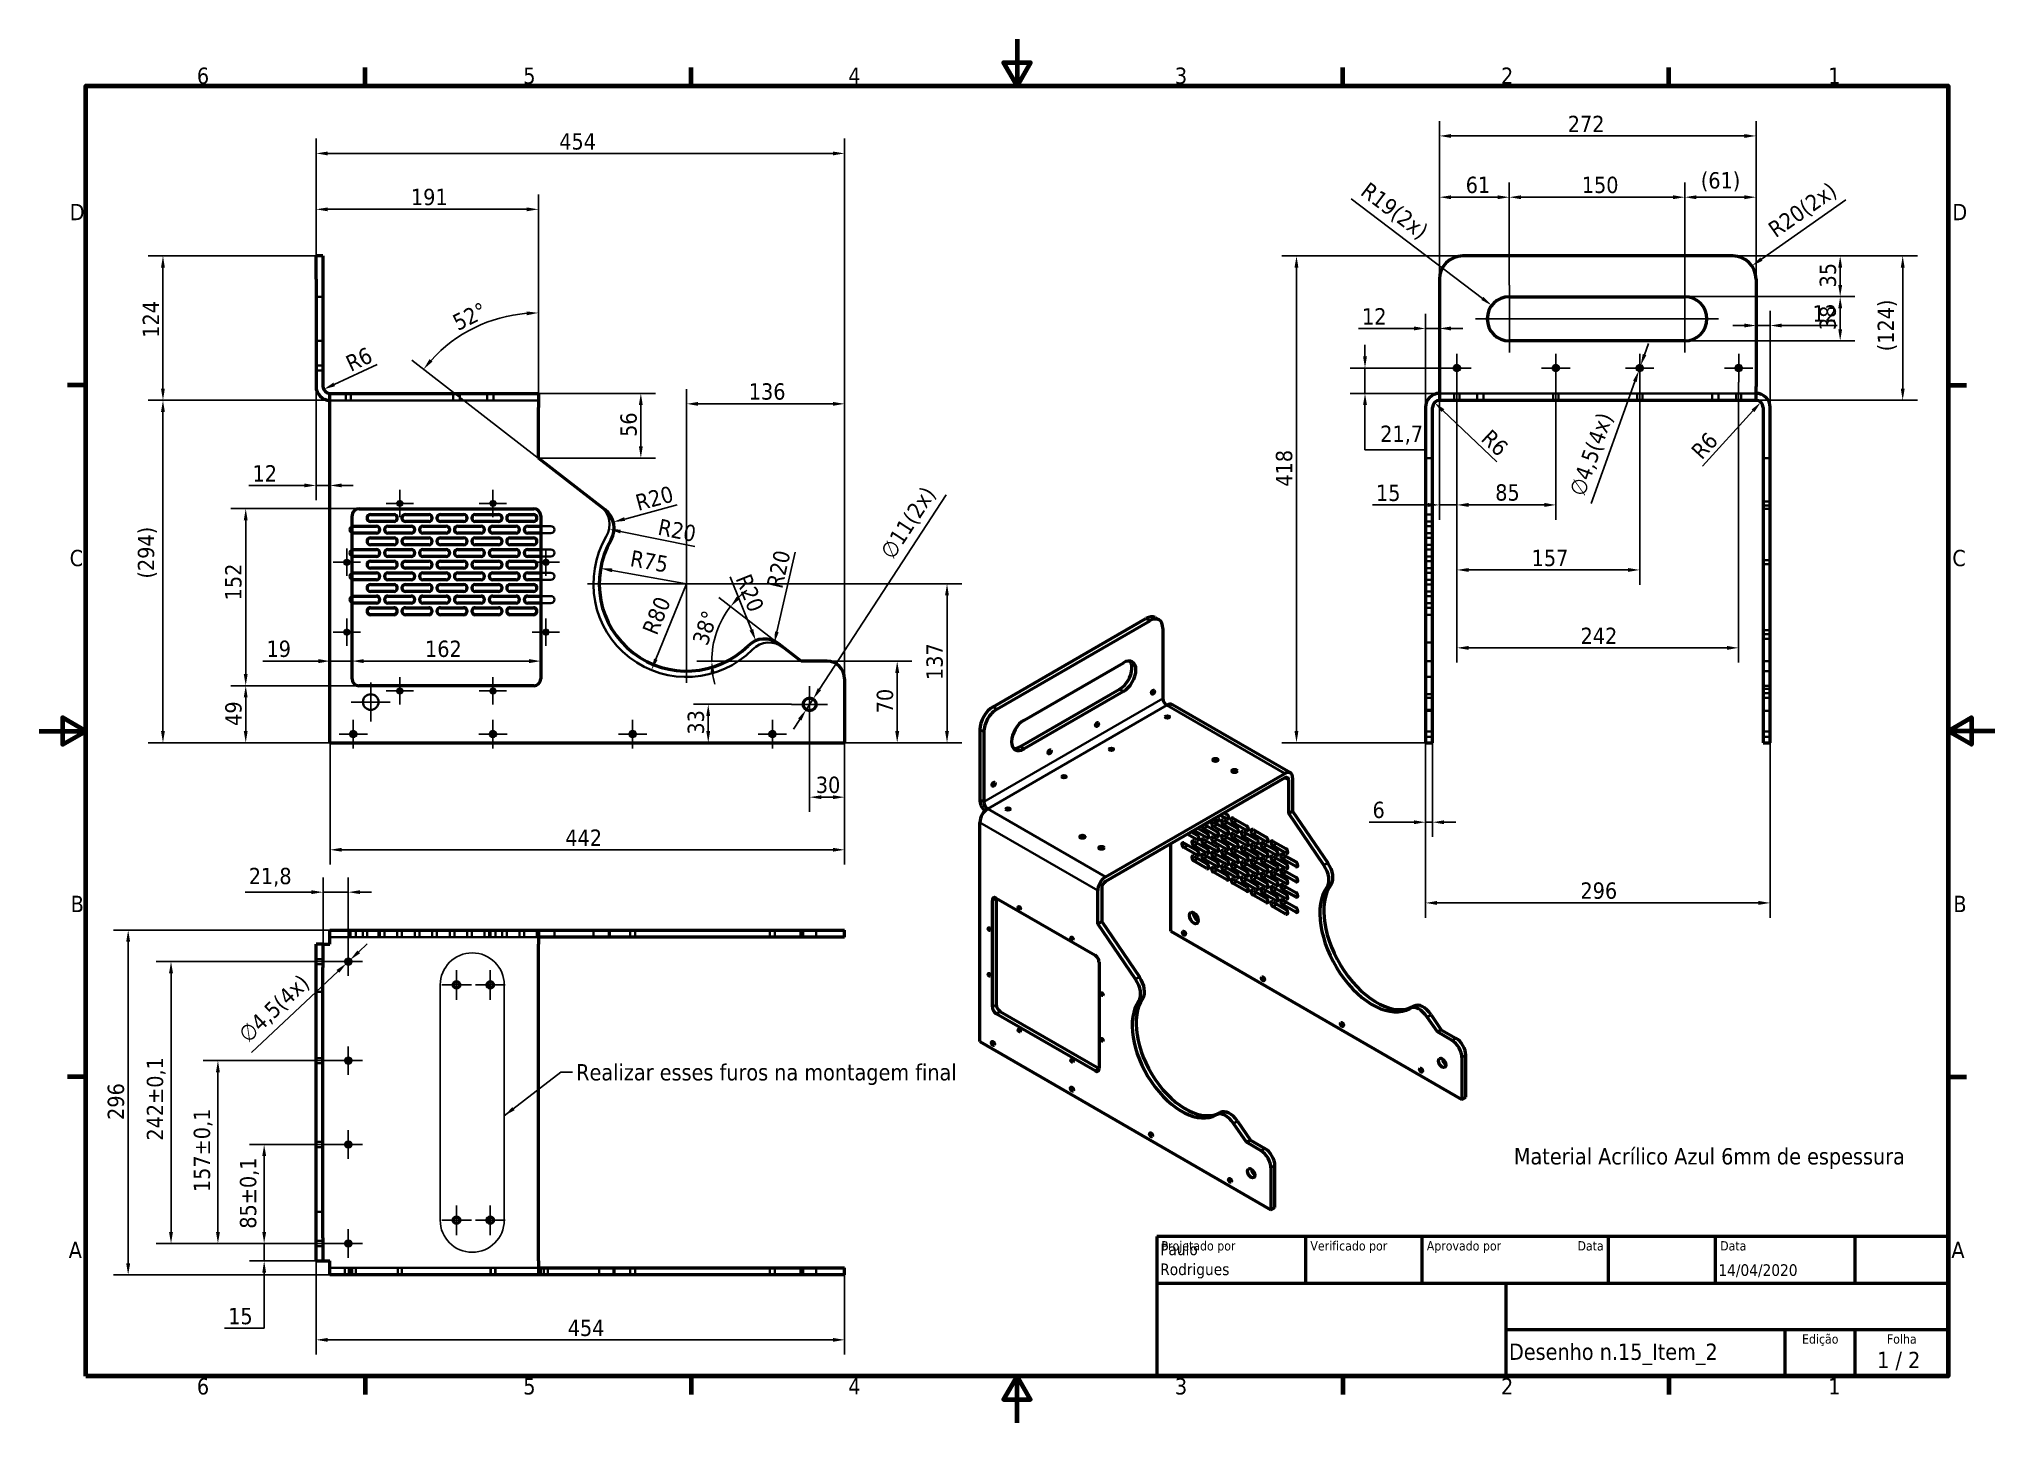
# Model space of a CAD drawing. Header units: millimetres. Extents: x 0 to 1680, y 0 to 1188.
import ezdxf
from ezdxf.enums import TextEntityAlignment as Align

# ---------------------------------------------------------------- set-up
doc = ezdxf.new("R2010")
doc.units = ezdxf.units.MM
doc.header["$LTSCALE"] = 4
for name, color, linetype, lineweight in [('Borda (ISO)', 7, 'Continuous', 70), ('Dimensão (ISO)', 7, 'Continuous', 25), ('Estreito visível (ISO)', 7, 'Continuous', 35), ('Geometria de rascunho (ISO)', 7, 'Continuous', 25), ('Marca de centro (ISO)', 7, 'Continuous', 25), ('Oculto (ISO)', 7, 'Continuous', 35), ('Símbolo (ISO)', 7, 'Continuous', 25), ('Título (ISO)', 7, 'Continuous', 50), ('Visível (ISO)', 7, 'Continuous', 50)]:
    doc.layers.add(name, color=color, linetype=linetype, lineweight=lineweight)
doc.styles.add('Estilo de texto13', font='tahoma.ttf')
doc.styles.add('Estilo de texto14', font='tahoma.ttf')
doc.styles.add('Texto da nota (ISO)', font='tahoma.ttf')
doc.dimstyles.new('Padrão (ISO)', dxfattribs={"dimscale": 4, "dimtxt": 3.5, "dimasz": 2.5, "dimexe": 3.175, "dimexo": 0, "dimgap": 0.762, "dimtad": 1, "dimrnd": 1e-08, "dimzin": 0, "dimtxsty": 'Texto da nota (ISO)', "dimcen": 0.09, "dimdle": 10, "dimclrd": 256, "dimclre": 256, "dimclrt": 256, "dimazin": 0, "dimtfac": 1.001486, "dimtmove": 0, "dimatfit": 3, "dimfxl": 1, "dimtolj": 1, "dimtzin": 0, "dimlwd": -1, "dimlwe": -1, "dimarcsym": 0})
doc.dimstyles.new('Padrão - Método 1b (ISO)$7', dxfattribs={"dimscale": 4, "dimtxt": 3.5, "dimasz": 2.5, "dimexe": 3.175, "dimexo": 0, "dimgap": 0.762, "dimtad": 1, "dimtoh": 1, "dimrnd": 1e-08, "dimtxsty": 'Texto da nota (ISO)', "dimcen": 0.09, "dimdle": 10, "dimclrd": 256, "dimclre": 256, "dimclrt": 256, "dimazin": 2, "dimtfac": 1, "dimtmove": 0, "dimatfit": 3, "dimfxl": 1, "dimtolj": 1, "dimlwd": -1, "dimlwe": -1, "dimarcsym": 0})

msp = doc.modelspace()

# ---------------------------------------------------------------- texts
at = {"layer": 'Símbolo (ISO)', "char_height": 14, "attachment_point": 1, "style": 'Texto da nota (ISO)'}
for s, insert, width in [('{\\fTahoma|b0|i0;Realizar esses furos na montagem final}', (461.323, 308.002), 332.98218), ('{\\fTahoma|b0|i0;Material Acrílico Azul 6mm de espessura}', (1266.861, 235.844), 340.66288)]:
    msp.add_mtext(s, dxfattribs=dict(at, insert=insert, width=width))

# ---------------------------------------------------------------- blocks, each defined once
blk = doc.blocks.new('Bordas Borda padrão')
at = {"layer": 'Borda (ISO)'}
for p, q in [((70, 287), (70, 290.9)), ((140, 287), (140, 290.9)), ((280, 287), (280, 290.9)), ((350, 287), (350, 290.9)), ((10, 222.75), (6.1, 222.75)), ((410, 222.75), (413.9, 222.75)), ((10, 74.25), (6.1, 74.25)), ((410, 74.25), (413.9, 74.25)), ((70, 10), (70, 6.1)), ((140, 10), (140, 6.1)), ((280, 10), (280, 6.1)), ((350, 10), (350, 6.1))]:
    blk.add_line(p, q, dxfattribs=at)
at = {"layer": 'Borda (ISO)', "flags": 128}
for points in [[(210, 297), (210, 287), (207.11, 292), (212.89, 292), (210, 287)], [(10, 10), (10, 287), (410, 287), (410, 10), (10, 10)], [(0, 148.5), (10, 148.5), (5, 151.39), (5, 145.61), (10, 148.5)], [(420, 148.5), (410, 148.5), (415, 151.39), (415, 145.61), (410, 148.5)], [(210, 0), (210, 10), (207.11, 5), (212.89, 5), (210, 10)]]:
    blk.add_lwpolyline(points, dxfattribs=at)
at = {"layer": 'Borda (ISO)', "char_height": 3.5, "attachment_point": 7, "style": 'Texto da nota (ISO)'}
for s, insert in [('6', (33.88, 287.33)), ('5', (103.98, 287.33)), ('4', (173.78, 287.4)), ('3', (243.91, 287.33)), ('2', (313.94, 287.4)), ('1', (384.21, 287.4)), ('D', (6.57, 258.13)), ('D', (410.87, 258.13)), ('C', (6.56, 183.81)), ('C', (410.86, 183.81)), ('B', (6.78, 109.63)), ('B', (411.08, 109.63)), ('A', (6.36, 35.38)), ('A', (410.66, 35.38)), ('6', (33.88, 6.03)), ('5', (103.98, 6.03)), ('4', (173.78, 6.1)), ('3', (243.91, 6.03)), ('2', (313.94, 6.1)), ('1', (384.21, 6.1))]:
    blk.add_mtext(s, dxfattribs=dict(at, insert=insert))
blk = doc.blocks.new('Blocos de títulos ISO')
at = {"layer": 'Título (ISO)'}
for p, q in [((270.07, 130), (100.07, 130)), ((100.07, 130), (100.07, 100)), ((132.07, 120), (132.07, 130)), ((157.07, 120), (157.07, 130)), ((197.07, 120), (197.07, 130)), ((220.07, 120), (220.07, 130)), ((250.07, 120), (250.07, 130)), ((270.07, 100), (270.07, 130)), ((100.07, 120), (270.07, 120)), ((175.07, 120), (175.07, 100)), ((270.07, 110), (175.07, 110)), ((235.07, 100), (235.07, 110)), ((250.07, 100), (250.07, 110)), ((100.07, 100), (270.07, 100))]:
    blk.add_line(p, q, dxfattribs=at)
at = {"layer": 'Título (ISO)', "style": 'Estilo de texto14'}
for s, p in [('Projetado por', (101.07, 129)), ('Verificado por', (133.07, 129)), ('Aprovado por', (158.07, 129)), ('Data', (221.07, 129))]:
    blk.add_text(s, height=2, dxfattribs=at).set_placement(p, align=Align.TOP_LEFT)
blk.add_text('Data', height=2, dxfattribs=at).set_placement((196.07, 129), align=Align.TOP_RIGHT)
for s, p in [('Edição', (242.57, 109)), ('Folha', (260.07, 109))]:
    blk.add_text(s, height=2, dxfattribs=at).set_placement(p, align=Align.TOP_CENTER)
at = {"layer": 'Título (ISO)', "style": 'Texto da nota (ISO)'}
blk.add_text('1 / 2 ', height=3.5, dxfattribs=at).set_placement((260.07, 103.5), align=Align.MIDDLE_CENTER)
at = {"layer": 'Título (ISO)'}
for tag, p, height, style in [('AUTOR_001', (100.82, 125.99), 2.5, 'Estilo de texto13'), ('AUTOR_002', (100.82, 121.71), 2.5, 'Estilo de texto13'), ('DATA_DE_CRIAÇÃO_001', (220.69, 121.54), 2.5, 'Estilo de texto13'), ('NÚMERO_DA_PEÇA_001', (175.72, 103.52), 3.5, 'Texto da nota (ISO)')]:
    blk.add_attdef(tag, p, '', height=height, dxfattribs=dict(at, style=style))
at = {"layer": 'Título (ISO)', "style": 'Estilo de texto13'}
for tag, p in [('VERIFICADO_POR', (133.07, 121)), ('APROVADO_POR_ENG.', (158.07, 121))]:
    blk.add_attdef(tag, text='', height=2.5, dxfattribs=at).set_placement(p, align=Align.BOTTOM_LEFT)
blk.add_attdef('DATA_DE_APROVAÇÃO_DA_ENG.', text='', height=2.5, dxfattribs=at).set_placement((196.07, 121), align=Align.BOTTOM_RIGHT)
at = {"layer": 'Título (ISO)', "style": 'Texto da nota (ISO)'}
for tag, p in [('TÍTULO', (222.57, 115)), ('EMPRESA', (137.41, 109.96)), ('NÚMERO_DE_REVISÃO', (242.57, 103.5))]:
    blk.add_attdef(tag, text='', height=3.5, dxfattribs=at).set_placement(p, align=Align.MIDDLE_CENTER)
blk = doc.blocks.new('*D5')
at = {"layer": 'Defpoints', "color": 0, "transparency": 16777216}
for p in [(1474.9, 1104.9), (1202.9, 981.9), (1474.9, 981.9)]:
    blk.add_point(p, dxfattribs=at)
at = {"layer": 'Dimensão (ISO)', "transparency": 16777216}
for p, q in [((1202.9, 981.9), (1202.9, 1117.6)), ((1474.9, 981.9), (1474.9, 1117.6)), ((1212.9, 1104.9), (1464.9, 1104.9))]:
    blk.add_line(p, q, dxfattribs=at)
for points in [[(1212.9, 1106.5), (1212.9, 1103.2), (1202.9, 1104.9)], [(1464.9, 1106.5), (1464.9, 1103.2), (1474.9, 1104.9)]]:
    blk.add_solid(points, dxfattribs=at)
at = {"layer": 'Dimensão (ISO)', "transparency": 16777216, "insert": (1313.1, 1122.2), "char_height": 14, "attachment_point": 1, "style": 'Texto da nota (ISO)'}
blk.add_mtext('\\A1;272', dxfattribs=at)
blk = doc.blocks.new('*D6')
at = {"layer": 'Defpoints', "color": 0, "transparency": 16777216}
for p in [(1190.9, 583.9), (1486.9, 583.9), (1486.9, 446.4)]:
    blk.add_point(p, dxfattribs=at)
at = {"layer": 'Dimensão (ISO)', "transparency": 16777216}
for p, q in [((1190.9, 583.9), (1190.9, 433.7)), ((1486.9, 583.9), (1486.9, 433.7)), ((1200.9, 446.4), (1476.9, 446.4))]:
    blk.add_line(p, q, dxfattribs=at)
for points in [[(1200.9, 448.1), (1200.9, 444.7), (1190.9, 446.4)], [(1476.9, 448.1), (1476.9, 444.7), (1486.9, 446.4)]]:
    blk.add_solid(points, dxfattribs=at)
at = {"layer": 'Dimensão (ISO)', "transparency": 16777216, "insert": (1324, 464), "char_height": 14, "attachment_point": 1, "style": 'Texto da nota (ISO)'}
blk.add_mtext('\\A1;296', dxfattribs=at)
blk = doc.blocks.new('*D7')
at = {"layer": 'Defpoints', "color": 0, "transparency": 16777216}
for p in [(249.9, 423), (76.5, 127), (249.9, 127)]:
    blk.add_point(p, dxfattribs=at)
at = {"layer": 'Dimensão (ISO)', "transparency": 16777216}
for p, q in [((249.9, 423), (63.8, 423)), ((76.5, 413), (76.5, 137)), ((249.9, 127), (63.8, 127))]:
    blk.add_line(p, q, dxfattribs=at)
for points in [[(74.8, 413), (78.2, 413), (76.5, 423)], [(74.8, 137), (78.2, 137), (76.5, 127)]]:
    blk.add_solid(points, dxfattribs=at)
at = {"layer": 'Dimensão (ISO)', "transparency": 16777216, "insert": (58.9, 260.1), "char_height": 14, "attachment_point": 1, "rotation": 90, "style": 'Texto da nota (ISO)'}
blk.add_mtext('\\A1;296', dxfattribs=at)
blk = doc.blocks.new('*D8')
at = {"layer": 'Defpoints', "color": 0, "transparency": 16777216}
for p in [(237.9, 159), (691.9, 127), (691.9, 71.3)]:
    blk.add_point(p, dxfattribs=at)
at = {"layer": 'Dimensão (ISO)', "transparency": 16777216}
for p, q in [((237.9, 159), (237.9, 58.6)), ((691.9, 127), (691.9, 58.6)), ((247.9, 71.3), (681.9, 71.3))]:
    blk.add_line(p, q, dxfattribs=at)
for points in [[(247.9, 72.9), (247.9, 69.6), (237.9, 71.3)], [(681.9, 72.9), (681.9, 69.6), (691.9, 71.3)]]:
    blk.add_solid(points, dxfattribs=at)
at = {"layer": 'Dimensão (ISO)', "transparency": 16777216, "insert": (454.1, 88.6), "char_height": 14, "attachment_point": 1, "style": 'Texto da nota (ISO)'}
blk.add_mtext('\\A1;454', dxfattribs=at)
blk = doc.blocks.new('*D9')
at = {"layer": 'Defpoints', "color": 0, "transparency": 16777216}
for p in [(1190.9, 583.9), (1196.9, 583.9), (1190.9, 515.7)]:
    blk.add_point(p, dxfattribs=at)
at = {"layer": 'Dimensão (ISO)', "transparency": 16777216}
for p, q in [((1190.9, 583.9), (1190.9, 503)), ((1196.9, 583.9), (1196.9, 503)), ((1180.9, 515.7), (1142.4, 515.7)), ((1196.9, 515.7), (1190.9, 515.7)), ((1206.9, 515.7), (1216.9, 515.7))]:
    blk.add_line(p, q, dxfattribs=at)
for points in [[(1180.9, 517.3), (1180.9, 514), (1190.9, 515.7)], [(1206.9, 517.3), (1206.9, 514), (1196.9, 515.7)]]:
    blk.add_solid(points, dxfattribs=at)
at = {"layer": 'Dimensão (ISO)', "transparency": 16777216, "insert": (1145.4, 533.3), "char_height": 14, "attachment_point": 1, "style": 'Texto da nota (ISO)'}
blk.add_mtext('\\A1;6', dxfattribs=at)
blk = doc.blocks.new('*D10')
at = {"layer": 'Defpoints', "color": 0, "transparency": 16777216}
for p in [(106.4, 1001.9), (237.9, 1001.9), (249.9, 877.9)]:
    blk.add_point(p, dxfattribs=at)
at = {"layer": 'Dimensão (ISO)', "transparency": 16777216}
for p, q in [((237.9, 1001.9), (93.7, 1001.9)), ((106.4, 887.9), (106.4, 991.9)), ((249.9, 877.9), (93.7, 877.9))]:
    blk.add_line(p, q, dxfattribs=at)
for points in [[(104.7, 991.9), (108, 991.9), (106.4, 1001.9)], [(104.7, 887.9), (108, 887.9), (106.4, 877.9)]]:
    blk.add_solid(points, dxfattribs=at)
at = {"layer": 'Dimensão (ISO)', "transparency": 16777216, "insert": (89, 931.6), "char_height": 14, "attachment_point": 1, "rotation": 90, "style": 'Texto da nota (ISO)'}
blk.add_mtext('\\A1;124', dxfattribs=at)
blk = doc.blocks.new('*D11')
at = {"layer": 'Defpoints', "color": 0, "transparency": 16777216}
for p in [(249.9, 877.9), (106.4, 583.9), (249.9, 583.9)]:
    blk.add_point(p, dxfattribs=at)
at = {"layer": 'Dimensão (ISO)', "transparency": 16777216}
for p, q in [((249.9, 877.9), (93.7, 877.9)), ((106.4, 867.9), (106.4, 593.9)), ((249.9, 583.9), (93.7, 583.9))]:
    blk.add_line(p, q, dxfattribs=at)
for points in [[(104.7, 867.9), (108, 867.9), (106.4, 877.9)], [(104.7, 593.9), (108, 593.9), (106.4, 583.9)]]:
    blk.add_solid(points, dxfattribs=at)
at = {"layer": 'Dimensão (ISO)', "transparency": 16777216, "insert": (84.8, 724.9), "char_height": 14, "attachment_point": 1, "rotation": 90, "style": 'Texto da nota (ISO)'}
blk.add_mtext('\\A1;(294)', dxfattribs=at)
blk = doc.blocks.new('*D12')
at = {"layer": 'Defpoints', "color": 0, "transparency": 16777216}
for p in [(237.9, 889.9), (249.9, 804.8), (249.9, 804.8)]:
    blk.add_point(p, dxfattribs=at)
at = {"layer": 'Dimensão (ISO)', "transparency": 16777216}
for p, q in [((237.9, 889.9), (237.9, 792.1)), ((227.9, 804.8), (180.2, 804.8)), ((249.9, 804.8), (237.9, 804.8)), ((259.9, 804.8), (269.9, 804.8))]:
    blk.add_line(p, q, dxfattribs=at)
for points in [[(227.9, 806.5), (227.9, 803.2), (237.9, 804.8)], [(259.9, 806.5), (259.9, 803.2), (249.9, 804.8)]]:
    blk.add_solid(points, dxfattribs=at)
at = {"layer": 'Dimensão (ISO)', "transparency": 16777216, "insert": (183.3, 822.2), "char_height": 14, "attachment_point": 1, "style": 'Texto da nota (ISO)'}
blk.add_mtext('\\A1;12', dxfattribs=at)
blk = doc.blocks.new('*D13')
at = {"layer": 'Defpoints', "color": 0, "transparency": 16777216}
for p in [(1198.6, 876), (1202.9, 871.9)]:
    blk.add_point(p, dxfattribs=at)
at = {"layer": 'Dimensão (ISO)', "transparency": 16777216}
blk.add_line((1252.3, 825.2), (1205.8, 869.1), dxfattribs=at)
blk.add_solid([(1207, 870.3), (1204.7, 867.9), (1198.6, 876)], dxfattribs=at)
at = {"layer": 'Dimensão (ISO)', "transparency": 16777216, "insert": (1247.3, 854.1), "char_height": 14, "attachment_point": 1, "rotation": 316.6128, "style": 'Texto da nota (ISO)'}
blk.add_mtext('\\A1;R6', dxfattribs=at)
blk = doc.blocks.new('*D14')
at = {"layer": 'Defpoints', "color": 0, "transparency": 16777216}
for p in [(1479, 876.3), (1474.9, 871.9)]:
    blk.add_point(p, dxfattribs=at)
at = {"layer": 'Dimensão (ISO)', "transparency": 16777216}
blk.add_line((1428.8, 821.5), (1472.2, 868.9), dxfattribs=at)
blk.add_solid([(1471, 870), (1473.4, 867.8), (1479, 876.3)], dxfattribs=at)
at = {"layer": 'Dimensão (ISO)', "transparency": 16777216, "insert": (1417.9, 835.6), "char_height": 14, "attachment_point": 1, "rotation": 47.5465, "style": 'Texto da nota (ISO)'}
blk.add_mtext('\\A1;R6', dxfattribs=at)
blk = doc.blocks.new('*D15')
at = {"layer": 'Defpoints', "color": 0, "transparency": 16777216}
for p in [(244.4, 887.3), (249.9, 889.9)]:
    blk.add_point(p, dxfattribs=at)
at = {"layer": 'Dimensão (ISO)', "transparency": 16777216}
blk.add_line((290.5, 908.8), (253.5, 891.6), dxfattribs=at)
blk.add_solid([(252.8, 893.1), (254.2, 890), (244.4, 887.3)], dxfattribs=at)
at = {"layer": 'Dimensão (ISO)', "transparency": 16777216, "insert": (261.8, 914.9), "char_height": 14, "attachment_point": 1, "rotation": 25.0184, "style": 'Texto da nota (ISO)'}
blk.add_mtext('\\A1;R6', dxfattribs=at)
blk = doc.blocks.new('*D16')
at = {"layer": 'Defpoints', "color": 0, "transparency": 16777216}
for p in [(1202.9, 948.9), (1190.9, 939.6), (1190.9, 871.9)]:
    blk.add_point(p, dxfattribs=at)
at = {"layer": 'Dimensão (ISO)', "transparency": 16777216}
for p, q in [((1190.9, 871.9), (1190.9, 952.3)), ((1180.9, 939.6), (1133.3, 939.6)), ((1202.9, 939.6), (1190.9, 939.6)), ((1212.9, 939.6), (1222.9, 939.6))]:
    blk.add_line(p, q, dxfattribs=at)
for points in [[(1180.9, 941.3), (1180.9, 937.9), (1190.9, 939.6)], [(1212.9, 941.3), (1212.9, 937.9), (1202.9, 939.6)]]:
    blk.add_solid(points, dxfattribs=at)
at = {"layer": 'Dimensão (ISO)', "transparency": 16777216, "insert": (1136.4, 957), "char_height": 14, "attachment_point": 1, "style": 'Texto da nota (ISO)'}
blk.add_mtext('\\A1;12', dxfattribs=at)
blk = doc.blocks.new('*D17')
at = {"layer": 'Defpoints', "color": 0, "transparency": 16777216}
for p in [(1474.9, 950.5), (1486.9, 942.1), (1486.9, 871.9)]:
    blk.add_point(p, dxfattribs=at)
at = {"layer": 'Dimensão (ISO)', "transparency": 16777216}
for p, q in [((1464.9, 942.1), (1454.9, 942.1)), ((1474.9, 942.1), (1486.9, 942.1)), ((1486.9, 871.9), (1486.9, 954.8)), ((1496.9, 942.1), (1544.5, 942.1))]:
    blk.add_line(p, q, dxfattribs=at)
for points in [[(1464.9, 943.8), (1464.9, 940.5), (1474.9, 942.1)], [(1496.9, 943.8), (1496.9, 940.5), (1486.9, 942.1)]]:
    blk.add_solid(points, dxfattribs=at)
at = {"layer": 'Dimensão (ISO)', "transparency": 16777216, "insert": (1523.4, 959.5), "char_height": 14, "attachment_point": 1, "style": 'Texto da nota (ISO)'}
blk.add_mtext('\\A1;12', dxfattribs=at)
blk = doc.blocks.new('*D18')
at = {"layer": 'Defpoints', "color": 0, "transparency": 16777216}
for p in [(237.9, 1041.9), (237.9, 1001.9), (428.9, 883.9)]:
    blk.add_point(p, dxfattribs=at)
at = {"layer": 'Dimensão (ISO)', "transparency": 16777216}
for p, q in [((237.9, 1001.9), (237.9, 1054.6)), ((418.9, 1041.9), (247.9, 1041.9)), ((428.9, 883.9), (428.9, 1054.6))]:
    blk.add_line(p, q, dxfattribs=at)
for points in [[(247.9, 1043.5), (247.9, 1040.2), (237.9, 1041.9)], [(418.9, 1043.5), (418.9, 1040.2), (428.9, 1041.9)]]:
    blk.add_solid(points, dxfattribs=at)
at = {"layer": 'Dimensão (ISO)', "transparency": 16777216, "insert": (319.4, 1059.5), "char_height": 14, "attachment_point": 1, "style": 'Texto da nota (ISO)'}
blk.add_mtext('\\A1;191', dxfattribs=at)
blk = doc.blocks.new('*D19')
at = {"layer": 'Defpoints', "color": 0, "transparency": 16777216}
for p in [(249.9, 583.9), (691.9, 583.9), (691.9, 492)]:
    blk.add_point(p, dxfattribs=at)
at = {"layer": 'Dimensão (ISO)', "transparency": 16777216}
for p, q in [((249.9, 583.9), (249.9, 479.3)), ((691.9, 583.9), (691.9, 479.3)), ((259.9, 492), (681.9, 492))]:
    blk.add_line(p, q, dxfattribs=at)
for points in [[(259.9, 493.7), (259.9, 490.4), (249.9, 492)], [(681.9, 493.7), (681.9, 490.4), (691.9, 492)]]:
    blk.add_solid(points, dxfattribs=at)
at = {"layer": 'Dimensão (ISO)', "transparency": 16777216, "insert": (452, 509.4), "char_height": 14, "attachment_point": 1, "style": 'Texto da nota (ISO)'}
blk.add_mtext('\\A1;442', dxfattribs=at)
blk = doc.blocks.new('*D20')
at = {"layer": 'Defpoints', "color": 0, "transparency": 16777216}
for p in [(249.9, 654), (249.9, 653.5), (268.9, 653.5)]:
    blk.add_point(p, dxfattribs=at)
at = {"layer": 'Dimensão (ISO)', "transparency": 16777216}
for p, q in [((239.9, 654), (192.2, 654)), ((268.9, 654), (249.9, 654)), ((278.9, 654), (288.9, 654))]:
    blk.add_line(p, q, dxfattribs=at)
for points in [[(239.9, 655.7), (239.9, 652.3), (249.9, 654)], [(278.9, 655.7), (278.9, 652.3), (268.9, 654)]]:
    blk.add_solid(points, dxfattribs=at)
at = {"layer": 'Dimensão (ISO)', "transparency": 16777216, "insert": (195.3, 671.6), "char_height": 14, "attachment_point": 1, "style": 'Texto da nota (ISO)'}
blk.add_mtext('\\A1;19', dxfattribs=at)
blk = doc.blocks.new('*D21')
at = {"layer": 'Defpoints', "color": 0, "transparency": 16777216}
for p in [(268.9, 670.4), (430.9, 670.4), (268.9, 654)]:
    blk.add_point(p, dxfattribs=at)
at = {"layer": 'Dimensão (ISO)', "transparency": 16777216}
blk.add_line((420.9, 654), (278.9, 654), dxfattribs=at)
for points in [[(278.9, 655.7), (278.9, 652.3), (268.9, 654)], [(420.9, 655.7), (420.9, 652.3), (430.9, 654)]]:
    blk.add_solid(points, dxfattribs=at)
at = {"layer": 'Dimensão (ISO)', "transparency": 16777216, "insert": (331.5, 671.6), "char_height": 14, "attachment_point": 1, "style": 'Texto da nota (ISO)'}
blk.add_mtext('\\A1;162', dxfattribs=at)
blk = doc.blocks.new('*D22')
at = {"layer": 'Defpoints', "color": 0, "transparency": 16777216}
for p in [(274.9, 632.9), (177.5, 583.9), (249.9, 583.9)]:
    blk.add_point(p, dxfattribs=at)
at = {"layer": 'Dimensão (ISO)', "transparency": 16777216}
for p, q in [((274.9, 632.9), (164.8, 632.9)), ((177.5, 622.9), (177.5, 593.9)), ((249.9, 583.9), (164.8, 583.9))]:
    blk.add_line(p, q, dxfattribs=at)
for points in [[(175.8, 622.9), (179.1, 622.9), (177.5, 632.9)], [(175.8, 593.9), (179.1, 593.9), (177.5, 583.9)]]:
    blk.add_solid(points, dxfattribs=at)
at = {"layer": 'Dimensão (ISO)', "transparency": 16777216, "insert": (159.9, 598.4), "char_height": 14, "attachment_point": 1, "rotation": 90, "style": 'Texto da nota (ISO)'}
blk.add_mtext('\\A1;49', dxfattribs=at)
blk = doc.blocks.new('*D23')
at = {"layer": 'Defpoints', "color": 0, "transparency": 16777216}
for p in [(177.5, 784.9), (274.9, 784.9), (274.9, 632.9)]:
    blk.add_point(p, dxfattribs=at)
at = {"layer": 'Dimensão (ISO)', "transparency": 16777216}
for p, q in [((274.9, 784.9), (164.8, 784.9)), ((177.5, 642.9), (177.5, 774.9)), ((274.9, 632.9), (164.8, 632.9))]:
    blk.add_line(p, q, dxfattribs=at)
for points in [[(175.8, 774.9), (179.1, 774.9), (177.5, 784.9)], [(175.8, 642.9), (179.1, 642.9), (177.5, 632.9)]]:
    blk.add_solid(points, dxfattribs=at)
at = {"layer": 'Dimensão (ISO)', "transparency": 16777216, "insert": (159.8, 706.2), "char_height": 14, "attachment_point": 1, "rotation": 90, "style": 'Texto da nota (ISO)'}
blk.add_mtext('\\A1;152', dxfattribs=at)
blk = doc.blocks.new('*D24')
at = {"layer": 'Defpoints', "color": 0, "transparency": 16777216}
for p in [(676.9, 653.9), (691.9, 583.9), (737.1, 583.9)]:
    blk.add_point(p, dxfattribs=at)
at = {"layer": 'Dimensão (ISO)', "transparency": 16777216}
for p, q in [((676.9, 653.9), (749.8, 653.9)), ((737.1, 643.9), (737.1, 593.9)), ((691.9, 583.9), (749.8, 583.9))]:
    blk.add_line(p, q, dxfattribs=at)
for points in [[(735.4, 643.9), (738.8, 643.9), (737.1, 653.9)], [(735.4, 593.9), (738.8, 593.9), (737.1, 583.9)]]:
    blk.add_solid(points, dxfattribs=at)
at = {"layer": 'Dimensão (ISO)', "transparency": 16777216, "insert": (719.5, 609.2), "char_height": 14, "attachment_point": 1, "rotation": 90, "style": 'Texto da nota (ISO)'}
blk.add_mtext('\\A1;70', dxfattribs=at)
blk = doc.blocks.new('*D25')
at = {"layer": 'Defpoints', "color": 0, "transparency": 16777216}
for p in [(1222.9, 1001.9), (1080.1, 583.9), (1190.9, 583.9)]:
    blk.add_point(p, dxfattribs=at)
at = {"layer": 'Dimensão (ISO)', "transparency": 16777216}
for p, q in [((1222.9, 1001.9), (1067.4, 1001.9)), ((1080.1, 991.9), (1080.1, 593.9)), ((1190.9, 583.9), (1067.4, 583.9))]:
    blk.add_line(p, q, dxfattribs=at)
for points in [[(1078.4, 991.9), (1081.7, 991.9), (1080.1, 1001.9)], [(1078.4, 593.9), (1081.7, 593.9), (1080.1, 583.9)]]:
    blk.add_solid(points, dxfattribs=at)
at = {"layer": 'Dimensão (ISO)', "transparency": 16777216, "insert": (1062.4, 803.8), "char_height": 14, "attachment_point": 1, "rotation": 90, "style": 'Texto da nota (ISO)'}
blk.add_mtext('\\A1;418', dxfattribs=at)
blk = doc.blocks.new('*D26')
at = {"layer": 'Defpoints', "color": 0, "transparency": 16777216}
for p in [(1413.6, 966.9), (1413.6, 928.9), (1547.1, 928.9)]:
    blk.add_point(p, dxfattribs=at)
at = {"layer": 'Dimensão (ISO)', "transparency": 16777216}
for p, q in [((1413.6, 966.9), (1559.8, 966.9)), ((1547.1, 956.9), (1547.1, 938.9)), ((1413.6, 928.9), (1559.8, 928.9))]:
    blk.add_line(p, q, dxfattribs=at)
for points in [[(1545.5, 956.9), (1548.8, 956.9), (1547.1, 966.9)], [(1545.5, 938.9), (1548.8, 938.9), (1547.1, 928.9)]]:
    blk.add_solid(points, dxfattribs=at)
at = {"layer": 'Dimensão (ISO)', "transparency": 16777216, "insert": (1529.4, 938.2), "char_height": 14, "attachment_point": 1, "rotation": 90, "style": 'Texto da nota (ISO)'}
blk.add_mtext('\\A1;38', dxfattribs=at)
blk = doc.blocks.new('*D27')
at = {"layer": 'Defpoints', "color": 0, "transparency": 16777216}
for p in [(1454.9, 1001.9), (1547.1, 1001.9), (1413.6, 966.9)]:
    blk.add_point(p, dxfattribs=at)
at = {"layer": 'Dimensão (ISO)', "transparency": 16777216}
for p, q in [((1454.9, 1001.9), (1559.8, 1001.9)), ((1547.1, 976.9), (1547.1, 991.9)), ((1413.6, 966.9), (1559.8, 966.9))]:
    blk.add_line(p, q, dxfattribs=at)
for points in [[(1545.5, 991.9), (1548.8, 991.9), (1547.1, 1001.9)], [(1545.5, 976.9), (1548.8, 976.9), (1547.1, 966.9)]]:
    blk.add_solid(points, dxfattribs=at)
at = {"layer": 'Dimensão (ISO)', "transparency": 16777216, "insert": (1529.5, 974.8), "char_height": 14, "attachment_point": 1, "rotation": 90, "style": 'Texto da nota (ISO)'}
blk.add_mtext('\\A1;35', dxfattribs=at)
blk = doc.blocks.new('*D28')
at = {"layer": 'Defpoints', "color": 0, "transparency": 16777216}
for p in [(1202.9, 1052.3), (1202.9, 981.9), (1262.9, 976.9)]:
    blk.add_point(p, dxfattribs=at)
at = {"layer": 'Dimensão (ISO)', "transparency": 16777216}
for p, q in [((1202.9, 981.9), (1202.9, 1065)), ((1262.9, 976.9), (1262.9, 1065)), ((1252.9, 1052.3), (1212.9, 1052.3))]:
    blk.add_line(p, q, dxfattribs=at)
for points in [[(1212.9, 1053.9), (1212.9, 1050.6), (1202.9, 1052.3)], [(1252.9, 1053.9), (1252.9, 1050.6), (1262.9, 1052.3)]]:
    blk.add_solid(points, dxfattribs=at)
at = {"layer": 'Dimensão (ISO)', "transparency": 16777216, "insert": (1220.2, 1069.9), "char_height": 14, "attachment_point": 1, "style": 'Texto da nota (ISO)'}
blk.add_mtext('\\A1; \\fTahoma|b0|i0;\\H14.0000;61', dxfattribs=at)
blk = doc.blocks.new('*D29')
at = {"layer": 'Defpoints', "color": 0, "transparency": 16777216}
for p in [(1413.6, 1052.3), (1262.9, 976.9), (1413.6, 976.9)]:
    blk.add_point(p, dxfattribs=at)
at = {"layer": 'Dimensão (ISO)', "transparency": 16777216}
for p, q in [((1262.9, 976.9), (1262.9, 1065)), ((1413.6, 976.9), (1413.6, 1065)), ((1272.9, 1052.3), (1403.6, 1052.3))]:
    blk.add_line(p, q, dxfattribs=at)
for points in [[(1272.9, 1053.9), (1272.9, 1050.6), (1262.9, 1052.3)], [(1403.6, 1053.9), (1403.6, 1050.6), (1413.6, 1052.3)]]:
    blk.add_solid(points, dxfattribs=at)
at = {"layer": 'Dimensão (ISO)', "transparency": 16777216, "insert": (1319.9, 1069.9), "char_height": 14, "attachment_point": 1, "style": 'Texto da nota (ISO)'}
blk.add_mtext('\\A1; \\fTahoma|b0|i0;\\H14.0000;150', dxfattribs=at)
blk = doc.blocks.new('*D30')
at = {"layer": 'Defpoints', "color": 0, "transparency": 16777216}
for p in [(1474.9, 1052.3), (1413.6, 976.9), (1474.9, 981.9)]:
    blk.add_point(p, dxfattribs=at)
at = {"layer": 'Dimensão (ISO)', "transparency": 16777216}
for p, q in [((1413.6, 976.9), (1413.6, 1065)), ((1474.9, 981.9), (1474.9, 1065)), ((1423.6, 1052.3), (1464.9, 1052.3))]:
    blk.add_line(p, q, dxfattribs=at)
for points in [[(1423.6, 1053.9), (1423.6, 1050.6), (1413.6, 1052.3)], [(1464.9, 1053.9), (1464.9, 1050.6), (1474.9, 1052.3)]]:
    blk.add_solid(points, dxfattribs=at)
at = {"layer": 'Dimensão (ISO)', "transparency": 16777216, "insert": (1427.4, 1073.8), "char_height": 14, "attachment_point": 1, "style": 'Texto da nota (ISO)'}
blk.add_mtext('\\A1;(61)', dxfattribs=at)
blk = doc.blocks.new('*D31')
at = {"layer": 'Defpoints', "color": 0, "transparency": 16777216}
for p in [(1247.8, 959.3), (1262.9, 947.9)]:
    blk.add_point(p, dxfattribs=at)
at = {"layer": 'Dimensão (ISO)', "transparency": 16777216}
blk.add_line((1127, 1050.8), (1239.8, 965.4), dxfattribs=at)
blk.add_solid([(1240.8, 966.7), (1238.8, 964.1), (1247.8, 959.3)], dxfattribs=at)
at = {"layer": 'Dimensão (ISO)', "transparency": 16777216, "insert": (1142.5, 1066.2), "char_height": 14, "attachment_point": 1, "rotation": 322.842, "style": 'Texto da nota (ISO)'}
blk.add_mtext('\\A1;\\fTahoma|b0|i0;\\H14.0000;R19(2x)', dxfattribs=at)
blk = doc.blocks.new('*D32')
at = {"layer": 'Defpoints', "color": 0, "transparency": 16777216}
for p in [(1471.3, 993.4), (1454.9, 981.9)]:
    blk.add_point(p, dxfattribs=at)
at = {"layer": 'Dimensão (ISO)', "transparency": 16777216}
blk.add_line((1552, 1050.1), (1479.5, 999.1), dxfattribs=at)
blk.add_solid([(1478.5, 1000.5), (1480.4, 997.7), (1471.3, 993.4)], dxfattribs=at)
at = {"layer": 'Dimensão (ISO)', "transparency": 16777216, "insert": (1483.7, 1028.4), "char_height": 14, "attachment_point": 1, "rotation": 35.0851, "style": 'Texto da nota (ISO)'}
blk.add_mtext('\\A1;\\fTahoma|b0|i0;\\H14.0000;R20(2x)', dxfattribs=at)
blk = doc.blocks.new('*D33')
at = {"layer": 'Defpoints', "color": 0, "transparency": 16777216}
for p in [(1454.9, 1001.9), (1600.8, 1001.9), (1474.9, 877.9)]:
    blk.add_point(p, dxfattribs=at)
at = {"layer": 'Dimensão (ISO)', "transparency": 16777216}
for p, q in [((1454.9, 1001.9), (1613.5, 1001.9)), ((1600.8, 887.9), (1600.8, 991.9)), ((1474.9, 877.9), (1613.5, 877.9))]:
    blk.add_line(p, q, dxfattribs=at)
for points in [[(1599.2, 991.9), (1602.5, 991.9), (1600.8, 1001.9)], [(1599.2, 887.9), (1602.5, 887.9), (1600.8, 877.9)]]:
    blk.add_solid(points, dxfattribs=at)
at = {"layer": 'Dimensão (ISO)', "transparency": 16777216, "insert": (1579.3, 920), "char_height": 14, "attachment_point": 1, "rotation": 90, "style": 'Texto da nota (ISO)'}
blk.add_mtext('\\A1;(124)', dxfattribs=at)
blk = doc.blocks.new('*D34')
at = {"layer": 'Defpoints', "color": 0, "transparency": 16777216}
for p in [(556.1, 874.9), (556.1, 730.4), (691.9, 638.9)]:
    blk.add_point(p, dxfattribs=at)
at = {"layer": 'Dimensão (ISO)', "transparency": 16777216}
for p, q in [((556.1, 730.4), (556.1, 887.6)), ((681.9, 874.9), (566.1, 874.9)), ((691.9, 638.9), (691.9, 887.6))]:
    blk.add_line(p, q, dxfattribs=at)
for points in [[(566.1, 876.5), (566.1, 873.2), (556.1, 874.9)], [(681.9, 876.5), (681.9, 873.2), (691.9, 874.9)]]:
    blk.add_solid(points, dxfattribs=at)
at = {"layer": 'Dimensão (ISO)', "transparency": 16777216, "insert": (609.6, 892.5), "char_height": 14, "attachment_point": 1, "style": 'Texto da nota (ISO)'}
blk.add_mtext('\\A1;136', dxfattribs=at)
blk = doc.blocks.new('*D35')
at = {"layer": 'Defpoints', "color": 0, "transparency": 16777216}
for p in [(566.1, 720.4), (691.9, 583.9), (779.9, 583.9)]:
    blk.add_point(p, dxfattribs=at)
at = {"layer": 'Dimensão (ISO)', "transparency": 16777216}
for p, q in [((566.1, 720.4), (792.6, 720.4)), ((779.9, 710.4), (779.9, 593.9)), ((691.9, 583.9), (792.6, 583.9))]:
    blk.add_line(p, q, dxfattribs=at)
for points in [[(778.2, 710.4), (781.5, 710.4), (779.9, 720.4)], [(778.2, 593.9), (781.5, 593.9), (779.9, 583.9)]]:
    blk.add_solid(points, dxfattribs=at)
at = {"layer": 'Dimensão (ISO)', "transparency": 16777216, "insert": (762.2, 637.8), "char_height": 14, "attachment_point": 1, "rotation": 90, "style": 'Texto da nota (ISO)'}
blk.add_mtext('\\A1;137', dxfattribs=at)
blk = doc.blocks.new('*D36')
at = {"layer": 'Defpoints', "color": 0, "transparency": 16777216}
for p in [(1138.9, 905.6), (1205.7, 905.6), (1202.9, 883.9)]:
    blk.add_point(p, dxfattribs=at)
at = {"layer": 'Dimensão (ISO)', "transparency": 16777216}
for p, q in [((1138.9, 915.6), (1138.9, 925.6)), ((1205.7, 905.6), (1126.2, 905.6)), ((1138.9, 883.9), (1138.9, 905.6)), ((1202.9, 883.9), (1126.2, 883.9)), ((1138.9, 873.9), (1138.9, 863.9)), ((1138.9, 835.4), (1138.9, 863.9)), ((1190.7, 835.4), (1138.9, 835.4))]:
    blk.add_line(p, q, dxfattribs=at)
for points in [[(1137.3, 915.6), (1140.6, 915.6), (1138.9, 905.6)], [(1137.3, 873.9), (1140.6, 873.9), (1138.9, 883.9)]]:
    blk.add_solid(points, dxfattribs=at)
at = {"layer": 'Dimensão (ISO)', "transparency": 16777216, "insert": (1152, 856.2), "char_height": 14, "attachment_point": 1, "style": 'Texto da nota (ISO)'}
blk.add_mtext('\\A1;21,7', dxfattribs=at)
blk = doc.blocks.new('*D37')
at = {"layer": 'Defpoints', "color": 0, "transparency": 16777216}
for p in [(585.1, 686.5), (654.6, 653.9), (654.6, 653.9), (654.6, 653.9)]:
    blk.add_point(p, dxfattribs=at)
at = {"layer": 'Dimensão (ISO)', "transparency": 16777216}
for q in [(583.8, 708.6), (565.1, 653.9)]:
    blk.add_line((654.6, 653.9), q, dxfattribs=at)
for start, end in [(127.371, 134.8393), (142.3077, 180), (187.4684, 194.9367)]:
    blk.add_arc((654.6, 653.9), 76.8, start, end, dxfattribs=at)
for points in [[(601.7, 707.2), (599.2, 709.4), (593.9, 700.8)], [(576.8, 643.8), (580.2, 644), (577.8, 653.9)]]:
    blk.add_solid(points, dxfattribs=at)
at = {"layer": 'Dimensão (ISO)', "transparency": 16777216, "insert": (560.7, 671), "char_height": 14, "attachment_point": 1, "rotation": 71.1538, "style": 'Texto da nota (ISO)'}
blk.add_mtext('\\A1;38°', dxfattribs=at)
blk = doc.blocks.new('*D38')
at = {"layer": 'Defpoints', "color": 0, "transparency": 16777216}
for p in [(428.9, 883.9), (516.9, 883.9), (428.9, 828.3)]:
    blk.add_point(p, dxfattribs=at)
at = {"layer": 'Dimensão (ISO)', "transparency": 16777216}
for p, q in [((428.9, 883.9), (529.6, 883.9)), ((516.9, 838.3), (516.9, 873.9)), ((428.9, 828.3), (529.6, 828.3))]:
    blk.add_line(p, q, dxfattribs=at)
for points in [[(515.2, 873.9), (518.5, 873.9), (516.9, 883.9)], [(515.2, 838.3), (518.5, 838.3), (516.9, 828.3)]]:
    blk.add_solid(points, dxfattribs=at)
at = {"layer": 'Dimensão (ISO)', "transparency": 16777216, "insert": (499.3, 846.5), "char_height": 14, "attachment_point": 1, "rotation": 90, "style": 'Texto da nota (ISO)'}
blk.add_mtext('\\A1;56', dxfattribs=at)
blk = doc.blocks.new('*D39')
at = {"layer": 'Defpoints', "color": 0, "transparency": 16777216}
for p in [(391.5, 947.2), (428.8, 828.3), (428.9, 828.3), (428.9, 828.3)]:
    blk.add_point(p, dxfattribs=at)
at = {"layer": 'Dimensão (ISO)', "transparency": 16777216}
for p, q in [((428.9, 828.3), (428.9, 965.7)), ((428.8, 828.3), (320.2, 912.3))]:
    blk.add_line(p, q, dxfattribs=at)
blk.add_arc((428.9, 828.3), 124.7, 94.5973, 137.7104, dxfattribs=at)
for points in [[(418.8, 954.2), (418.9, 950.9), (428.9, 953)], [(337.9, 911.1), (335.4, 913.3), (330.2, 904.5)]]:
    blk.add_solid(points, dxfattribs=at)
at = {"layer": 'Dimensão (ISO)', "transparency": 16777216, "insert": (353.6, 949.9), "char_height": 14, "attachment_point": 1, "rotation": 26.1538, "style": 'Texto da nota (ISO)'}
blk.add_mtext('\\A1;52°', dxfattribs=at)
blk = doc.blocks.new('*D40')
at = {"layer": 'Defpoints', "color": 0, "transparency": 16777216}
for p in [(482.3, 733.7), (556.1, 720.4)]:
    blk.add_point(p, dxfattribs=at)
at = {"layer": 'Dimensão (ISO)', "transparency": 16777216}
blk.add_line((556.1, 720.4), (492.2, 731.9), dxfattribs=at)
blk.add_solid([(492.5, 733.5), (491.9, 730.3), (482.3, 733.7)], dxfattribs=at)
at = {"layer": 'Dimensão (ISO)', "transparency": 16777216, "insert": (509.4, 749.5), "char_height": 14, "attachment_point": 1, "rotation": 349.8274, "style": 'Texto da nota (ISO)'}
blk.add_mtext('\\A1;R75', dxfattribs=at)
blk = doc.blocks.new('*D41')
at = {"layer": 'Defpoints', "color": 0, "transparency": 16777216}
for p in [(556.1, 720.4), (526, 646.3)]:
    blk.add_point(p, dxfattribs=at)
at = {"layer": 'Dimensão (ISO)', "transparency": 16777216}
blk.add_line((556.1, 720.4), (529.7, 655.6), dxfattribs=at)
blk.add_solid([(528.2, 656.2), (531.3, 655), (526, 646.3)], dxfattribs=at)
at = {"layer": 'Dimensão (ISO)', "transparency": 16777216, "insert": (517.6, 680.7), "char_height": 14, "attachment_point": 1, "rotation": 67.8431, "style": 'Texto da nota (ISO)'}
blk.add_mtext('\\A1;R80', dxfattribs=at)
blk = doc.blocks.new('*D42')
at = {"layer": 'Defpoints', "color": 0, "transparency": 16777216}
for p in [(493.3, 773.4), (474, 768.2)]:
    blk.add_point(p, dxfattribs=at)
at = {"layer": 'Dimensão (ISO)', "transparency": 16777216}
blk.add_line((548.2, 788.2), (503, 776), dxfattribs=at)
blk.add_solid([(502.5, 777.6), (503.4, 774.4), (493.3, 773.4)], dxfattribs=at)
at = {"layer": 'Dimensão (ISO)', "transparency": 16777216, "insert": (511, 796.4), "char_height": 14, "attachment_point": 1, "rotation": 15.0805, "style": 'Texto da nota (ISO)'}
blk.add_mtext('\\A1;R20', dxfattribs=at)
blk = doc.blocks.new('*D43')
at = {"layer": 'Defpoints', "color": 0, "transparency": 16777216}
for p in [(470, 771.2), (489.6, 767.3)]:
    blk.add_point(p, dxfattribs=at)
at = {"layer": 'Dimensão (ISO)', "transparency": 16777216}
blk.add_line((563.2, 752.4), (499.4, 765.3), dxfattribs=at)
blk.add_solid([(499.7, 766.9), (499.1, 763.7), (489.6, 767.3)], dxfattribs=at)
at = {"layer": 'Dimensão (ISO)', "transparency": 16777216, "insert": (533.5, 776.4), "char_height": 14, "attachment_point": 1, "rotation": 348.5632, "style": 'Texto da nota (ISO)'}
blk.add_mtext('\\A1;R20', dxfattribs=at)
blk = doc.blocks.new('*D44')
at = {"layer": 'Defpoints', "color": 0, "transparency": 16777216}
for p in [(615.6, 671.6), (623, 653)]:
    blk.add_point(p, dxfattribs=at)
at = {"layer": 'Dimensão (ISO)', "transparency": 16777216}
blk.add_line((593.6, 726.5), (611.9, 680.8), dxfattribs=at)
blk.add_solid([(613.4, 681.5), (610.3, 680.2), (615.6, 671.6)], dxfattribs=at)
at = {"layer": 'Dimensão (ISO)', "transparency": 16777216, "insert": (611.1, 730.2), "char_height": 14, "attachment_point": 1, "rotation": 291.8608, "style": 'Texto da nota (ISO)'}
blk.add_mtext('\\A1;R20', dxfattribs=at)
blk = doc.blocks.new('*D45')
at = {"layer": 'Defpoints', "color": 0, "transparency": 16777216}
for p in [(631.5, 669.4), (627, 649.9)]:
    blk.add_point(p, dxfattribs=at)
at = {"layer": 'Dimensão (ISO)', "transparency": 16777216}
blk.add_line((649.4, 747.6), (633.7, 679.2), dxfattribs=at)
blk.add_solid([(632.1, 679.5), (635.3, 678.8), (631.5, 669.4)], dxfattribs=at)
at = {"layer": 'Dimensão (ISO)', "transparency": 16777216, "insert": (624.6, 718.6), "char_height": 14, "attachment_point": 1, "rotation": 77.1205, "style": 'Texto da nota (ISO)'}
blk.add_mtext('\\A1;R20', dxfattribs=at)
blk = doc.blocks.new('*D46')
at = {"layer": 'Defpoints', "color": 0, "transparency": 16777216}
for p in [(237.9, 1089.9), (237.9, 1001.9), (691.9, 638.9)]:
    blk.add_point(p, dxfattribs=at)
at = {"layer": 'Dimensão (ISO)', "transparency": 16777216}
for p, q in [((237.9, 1001.9), (237.9, 1102.6)), ((691.9, 638.9), (691.9, 1102.6)), ((681.9, 1089.9), (247.9, 1089.9))]:
    blk.add_line(p, q, dxfattribs=at)
for points in [[(247.9, 1091.5), (247.9, 1088.2), (237.9, 1089.9)], [(681.9, 1091.5), (681.9, 1088.2), (691.9, 1089.9)]]:
    blk.add_solid(points, dxfattribs=at)
at = {"layer": 'Dimensão (ISO)', "transparency": 16777216, "insert": (446.8, 1107.2), "char_height": 14, "attachment_point": 1, "style": 'Texto da nota (ISO)'}
blk.add_mtext('\\A1;454', dxfattribs=at)
blk = doc.blocks.new('*D47')
at = {"layer": 'Defpoints', "color": 0, "transparency": 16777216}
for p in [(265.6, 455.6), (243.9, 411), (265.6, 408.2)]:
    blk.add_point(p, dxfattribs=at)
at = {"layer": 'Dimensão (ISO)', "transparency": 16777216}
for p, q in [((233.9, 455.6), (177, 455.6)), ((243.9, 411), (243.9, 468.3)), ((265.6, 455.6), (243.9, 455.6)), ((265.6, 408.2), (265.6, 468.3)), ((275.6, 455.6), (285.6, 455.6))]:
    blk.add_line(p, q, dxfattribs=at)
for points in [[(233.9, 457.3), (233.9, 454), (243.9, 455.6)], [(275.6, 457.3), (275.6, 454), (265.6, 455.6)]]:
    blk.add_solid(points, dxfattribs=at)
at = {"layer": 'Dimensão (ISO)', "transparency": 16777216, "insert": (180.1, 476.5), "char_height": 14, "attachment_point": 1, "style": 'Texto da nota (ISO)'}
blk.add_mtext('\\A1;21,8', dxfattribs=at)
blk = doc.blocks.new('*D48')
at = {"layer": 'Defpoints', "color": 0, "transparency": 16777216}
for p in [(661.9, 601.4), (691.9, 583.9), (691.9, 537.2)]:
    blk.add_point(p, dxfattribs=at)
at = {"layer": 'Dimensão (ISO)', "transparency": 16777216}
for p, q in [((661.9, 601.4), (661.9, 524.5)), ((691.9, 583.9), (691.9, 524.5)), ((671.9, 537.2), (681.9, 537.2))]:
    blk.add_line(p, q, dxfattribs=at)
for points in [[(671.9, 538.8), (671.9, 535.5), (661.9, 537.2)], [(681.9, 538.8), (681.9, 535.5), (691.9, 537.2)]]:
    blk.add_solid(points, dxfattribs=at)
at = {"layer": 'Dimensão (ISO)', "transparency": 16777216, "insert": (667.2, 554.8), "char_height": 14, "attachment_point": 1, "style": 'Texto da nota (ISO)'}
blk.add_mtext('\\A1;30', dxfattribs=at)
blk = doc.blocks.new('*D49')
at = {"layer": 'Defpoints', "color": 0, "transparency": 16777216}
for p in [(646.4, 616.9), (574.8, 583.9), (574.8, 583.9)]:
    blk.add_point(p, dxfattribs=at)
at = {"layer": 'Dimensão (ISO)', "transparency": 16777216}
for p, q in [((646.4, 616.9), (562.1, 616.9)), ((574.8, 606.9), (574.8, 593.9))]:
    blk.add_line(p, q, dxfattribs=at)
for points in [[(573.1, 606.9), (576.4, 606.9), (574.8, 616.9)], [(573.1, 593.9), (576.4, 593.9), (574.8, 583.9)]]:
    blk.add_solid(points, dxfattribs=at)
at = {"layer": 'Dimensão (ISO)', "transparency": 16777216, "insert": (557.1, 590.9), "char_height": 14, "attachment_point": 1, "rotation": 90, "style": 'Texto da nota (ISO)'}
blk.add_mtext('\\A1;33', dxfattribs=at)
blk = doc.blocks.new('*D50')
at = {"layer": 'Defpoints', "color": 0, "transparency": 16777216}
for p in [(658.9, 612.3), (664.9, 621.5)]:
    blk.add_point(p, dxfattribs=at)
at = {"layer": 'Dimensão (ISO)', "transparency": 16777216}
for p, q in [((670.3, 629.9), (779.1, 796.8)), ((658.9, 612.3), (664.9, 621.5)), ((653.4, 603.9), (647.9, 595.5))]:
    blk.add_line(p, q, dxfattribs=at)
for points in [[(668.9, 630.8), (671.7, 628.9), (664.9, 621.5)], [(652, 604.8), (654.8, 603), (658.9, 612.3)]]:
    blk.add_solid(points, dxfattribs=at)
at = {"layer": 'Dimensão (ISO)', "transparency": 16777216, "insert": (721.6, 748), "char_height": 14, "attachment_point": 1, "rotation": 56.9098, "style": 'Texto da nota (ISO)'}
blk.add_mtext('\\A1;\\fTahoma|b0|i0;\\H14.0000;∅11(2x)', dxfattribs=at)
blk = doc.blocks.new('*D51')
at = {"layer": 'Defpoints', "color": 0, "transparency": 16777216}
for p in [(1217.9, 893.4), (1202.9, 889.9), (1217.9, 788.1)]:
    blk.add_point(p, dxfattribs=at)
at = {"layer": 'Dimensão (ISO)', "transparency": 16777216}
for p, q in [((1217.9, 893.4), (1217.9, 775.4)), ((1202.9, 889.9), (1202.9, 775.4)), ((1192.9, 788.1), (1145.4, 788.1)), ((1217.9, 788.1), (1202.9, 788.1)), ((1227.9, 788.1), (1237.9, 788.1))]:
    blk.add_line(p, q, dxfattribs=at)
for points in [[(1192.9, 789.8), (1192.9, 786.4), (1202.9, 788.1)], [(1227.9, 789.8), (1227.9, 786.4), (1217.9, 788.1)]]:
    blk.add_solid(points, dxfattribs=at)
at = {"layer": 'Dimensão (ISO)', "transparency": 16777216, "insert": (1148.4, 805.5), "char_height": 14, "attachment_point": 1, "style": 'Texto da nota (ISO)'}
blk.add_mtext('\\A1;15', dxfattribs=at)
blk = doc.blocks.new('*D52')
at = {"layer": 'Defpoints', "color": 0, "transparency": 16777216}
for p in [(1217.9, 893.4), (1302.9, 893.4), (1302.9, 788.1)]:
    blk.add_point(p, dxfattribs=at)
at = {"layer": 'Dimensão (ISO)', "transparency": 16777216}
for p, q in [((1217.9, 893.4), (1217.9, 775.4)), ((1302.9, 893.4), (1302.9, 775.4)), ((1227.9, 788.1), (1292.9, 788.1))]:
    blk.add_line(p, q, dxfattribs=at)
for points in [[(1227.9, 789.8), (1227.9, 786.4), (1217.9, 788.1)], [(1292.9, 789.8), (1292.9, 786.4), (1302.9, 788.1)]]:
    blk.add_solid(points, dxfattribs=at)
at = {"layer": 'Dimensão (ISO)', "transparency": 16777216, "insert": (1250.8, 805.8), "char_height": 14, "attachment_point": 1, "style": 'Texto da nota (ISO)'}
blk.add_mtext('\\A1;85', dxfattribs=at)
blk = doc.blocks.new('*D53')
at = {"layer": 'Defpoints', "color": 0, "transparency": 16777216}
for p in [(1217.9, 893.4), (1374.9, 893.4), (1374.9, 732.3)]:
    blk.add_point(p, dxfattribs=at)
at = {"layer": 'Dimensão (ISO)', "transparency": 16777216}
for p, q in [((1217.9, 893.4), (1217.9, 719.6)), ((1374.9, 893.4), (1374.9, 719.6)), ((1227.9, 732.3), (1364.9, 732.3))]:
    blk.add_line(p, q, dxfattribs=at)
for points in [[(1227.9, 733.9), (1227.9, 730.6), (1217.9, 732.3)], [(1364.9, 733.9), (1364.9, 730.6), (1374.9, 732.3)]]:
    blk.add_solid(points, dxfattribs=at)
at = {"layer": 'Dimensão (ISO)', "transparency": 16777216, "insert": (1282.1, 749.6), "char_height": 14, "attachment_point": 1, "style": 'Texto da nota (ISO)'}
blk.add_mtext('\\A1;157', dxfattribs=at)
blk = doc.blocks.new('*D54')
at = {"layer": 'Defpoints', "color": 0, "transparency": 16777216}
for p in [(1217.9, 893.4), (1459.9, 893.4), (1459.9, 665.4)]:
    blk.add_point(p, dxfattribs=at)
at = {"layer": 'Dimensão (ISO)', "transparency": 16777216}
for p, q in [((1217.9, 893.4), (1217.9, 652.7)), ((1459.9, 893.4), (1459.9, 652.7)), ((1227.9, 665.4), (1449.9, 665.4))]:
    blk.add_line(p, q, dxfattribs=at)
for points in [[(1227.9, 667), (1227.9, 663.7), (1217.9, 665.4)], [(1449.9, 667), (1449.9, 663.7), (1459.9, 665.4)]]:
    blk.add_solid(points, dxfattribs=at)
at = {"layer": 'Dimensão (ISO)', "transparency": 16777216, "insert": (1324.1, 682.7), "char_height": 14, "attachment_point": 1, "style": 'Texto da nota (ISO)'}
blk.add_mtext('\\A1;242', dxfattribs=at)
blk = doc.blocks.new('*D55')
at = {"layer": 'Defpoints', "color": 0, "transparency": 16777216}
for p in [(264, 394.5), (267.2, 397.5)]:
    blk.add_point(p, dxfattribs=at)
at = {"layer": 'Dimensão (ISO)', "transparency": 16777216}
for p, q in [((274.5, 404.4), (281.8, 411.2)), ((256.7, 387.6), (182.4, 318)), ((267.2, 397.5), (264, 394.5))]:
    blk.add_line(p, q, dxfattribs=at)
for points in [[(273.4, 405.6), (275.7, 403.2), (267.2, 397.5)], [(255.5, 388.8), (257.8, 386.4), (264, 394.5)]]:
    blk.add_solid(points, dxfattribs=at)
at = {"layer": 'Dimensão (ISO)', "transparency": 16777216, "insert": (169.9, 335.8), "char_height": 14, "attachment_point": 1, "rotation": 43.1315, "style": 'Texto da nota (ISO)'}
blk.add_mtext('\\A1;\\fTahoma|b0|i0;\\H14.0000;∅4,5(4x)', dxfattribs=at)
blk = doc.blocks.new('*D56')
at = {"layer": 'Defpoints', "color": 0, "transparency": 16777216}
for p in [(1375.7, 907.7), (1374.2, 903.5)]:
    blk.add_point(p, dxfattribs=at)
at = {"layer": 'Dimensão (ISO)', "transparency": 16777216}
for p, q in [((1379.1, 917.1), (1382.4, 926.6)), ((1375.7, 907.7), (1374.2, 903.5)), ((1370.8, 894.1), (1333.1, 789.2))]:
    blk.add_line(p, q, dxfattribs=at)
for points in [[(1377.5, 917.7), (1380.6, 916.6), (1375.7, 907.7)], [(1369.2, 894.7), (1372.3, 893.5), (1374.2, 903.5)]]:
    blk.add_solid(points, dxfattribs=at)
at = {"layer": 'Dimensão (ISO)', "transparency": 16777216, "insert": (1313.9, 799.3), "char_height": 14, "attachment_point": 1, "rotation": 70.2481, "style": 'Texto da nota (ISO)'}
blk.add_mtext('\\A1;\\fTahoma|b0|i0;\\H14.0000;∅4,5(4x)', dxfattribs=at)
blk = doc.blocks.new('*D57')
at = {"layer": 'Defpoints', "color": 0, "transparency": 16777216}
for p in [(193.3, 154), (253.4, 154), (237.9, 139)]:
    blk.add_point(p, dxfattribs=at)
at = {"layer": 'Dimensão (ISO)', "transparency": 16777216}
for p, q in [((193.3, 164), (193.3, 174)), ((253.4, 154), (180.6, 154)), ((193.3, 139), (193.3, 154)), ((237.9, 139), (180.6, 139)), ((193.3, 129), (193.3, 119)), ((193.3, 81.4), (193.3, 119)), ((159.3, 81.4), (193.3, 81.4))]:
    blk.add_line(p, q, dxfattribs=at)
for points in [[(191.7, 164), (195, 164), (193.3, 154)], [(191.7, 129), (195, 129), (193.3, 139)]]:
    blk.add_solid(points, dxfattribs=at)
at = {"layer": 'Dimensão (ISO)', "transparency": 16777216, "insert": (162.4, 98.7), "char_height": 14, "attachment_point": 1, "style": 'Texto da nota (ISO)'}
blk.add_mtext('\\A1;15', dxfattribs=at)
blk = doc.blocks.new('*D58')
at = {"layer": 'Defpoints', "color": 0, "transparency": 16777216}
for p in [(193.3, 239), (253.4, 239), (253.4, 154)]:
    blk.add_point(p, dxfattribs=at)
at = {"layer": 'Dimensão (ISO)', "transparency": 16777216}
for p, q in [((253.4, 239), (180.6, 239)), ((193.3, 164), (193.3, 229)), ((253.4, 154), (180.6, 154))]:
    blk.add_line(p, q, dxfattribs=at)
for points in [[(191.7, 229), (195, 229), (193.3, 239)], [(191.7, 164), (195, 164), (193.3, 154)]]:
    blk.add_solid(points, dxfattribs=at)
at = {"layer": 'Dimensão (ISO)', "transparency": 16777216, "insert": (172.5, 166.7), "char_height": 14, "attachment_point": 1, "rotation": 90, "style": 'Texto da nota (ISO)'}
blk.add_mtext('\\A1;85{\\H14.0208;±0,1}', dxfattribs=at)
blk = doc.blocks.new('*D59')
at = {"layer": 'Defpoints', "color": 0, "transparency": 16777216}
for p in [(153.6, 311), (265.6, 311), (253.4, 154)]:
    blk.add_point(p, dxfattribs=at)
at = {"layer": 'Dimensão (ISO)', "transparency": 16777216}
for p, q in [((265.6, 311), (140.9, 311)), ((153.6, 164), (153.6, 301)), ((253.4, 154), (140.9, 154))]:
    blk.add_line(p, q, dxfattribs=at)
for points in [[(151.9, 301), (155.3, 301), (153.6, 311)], [(151.9, 164), (155.3, 164), (153.6, 154)]]:
    blk.add_solid(points, dxfattribs=at)
at = {"layer": 'Dimensão (ISO)', "transparency": 16777216, "insert": (132.8, 198.1), "char_height": 14, "attachment_point": 1, "rotation": 90, "style": 'Texto da nota (ISO)'}
blk.add_mtext('\\A1;157{\\H14.0208;±0,1}', dxfattribs=at)
blk = doc.blocks.new('*D60')
at = {"layer": 'Defpoints', "color": 0, "transparency": 16777216}
for p in [(113.3, 396), (265.6, 396), (265.6, 154)]:
    blk.add_point(p, dxfattribs=at)
at = {"layer": 'Dimensão (ISO)', "transparency": 16777216}
for p, q in [((265.6, 396), (100.6, 396)), ((113.3, 164), (113.3, 386)), ((265.6, 154), (100.6, 154))]:
    blk.add_line(p, q, dxfattribs=at)
for points in [[(111.6, 386), (115, 386), (113.3, 396)], [(111.6, 164), (115, 164), (113.3, 154)]]:
    blk.add_solid(points, dxfattribs=at)
at = {"layer": 'Dimensão (ISO)', "transparency": 16777216, "insert": (92.5, 242.3), "char_height": 14, "attachment_point": 1, "rotation": 90, "style": 'Texto da nota (ISO)'}
blk.add_mtext('\\A1;242{\\H14.0208;±0,1}', dxfattribs=at)

# ---------------------------------------------------------------- dimensions: what is measured, and where the dimension line sits
at = {"layer": 'Dimensão (ISO)'}
for base, p1, p2, angle, override, picture, middle in [((1474.917, 1104.854), (1202.917, 981.866), (1474.917, 981.866), 180, {"dimgap": 0.762, "dimdec": 0, "dimtol": 0, "dimlim": 0, "dimtp": 0, "dimtm": 0, "dimtdec": 2, "dimtofl": 0, "dimatfit": 1}, '*D5', (1327.897, 1104.854)), ((237.856, 1089.866), (691.856, 638.866), (237.856, 1001.866), 180, {"dimgap": 0.762, "dimdec": 0, "dimtol": 0, "dimlim": 0, "dimtp": 0, "dimtm": 0, "dimtdec": 2, "dimtofl": 0, "dimatfit": 1}, '*D46', (462.176, 1089.866)), ((237.856, 1041.866), (428.856, 883.866), (237.856, 1001.866), 180, {"dimgap": 0.762, "dimdec": 0, "dimtol": 0, "dimlim": 0, "dimtp": 0, "dimtm": 0, "dimtdec": 2, "dimtofl": 0, "dimatfit": 1}, '*D18', (333.356, 1041.866)), ((106.377, 1001.866), (249.856, 877.866), (237.856, 1001.866), 90, {"dimgap": 0.762, "dimdec": 0, "dimtol": 0, "dimlim": 0, "dimtp": 0, "dimtm": 0, "dimtdec": 2, "dimtofl": 0, "dimatfit": 1}, '*D10', (106.377, 946.074)), ((1080.081, 583.866), (1222.917, 1001.866), (1190.917, 583.866), 90, {"dimgap": 0.762, "dimdec": 0, "dimtol": 0, "dimlim": 0, "dimtp": 0, "dimtm": 0, "dimtdec": 2, "dimtofl": 0, "dimatfit": 1}, '*D25', (1080.081, 819.031)), ((1547.134, 1001.866), (1413.637, 966.866), (1454.917, 1001.866), 270, {"dimgap": 0.762, "dimdec": 0, "dimtol": 0, "dimlim": 0, "dimtp": 0, "dimtm": 0, "dimtdec": 2, "dimtofl": 0, "dimatfit": 1}, '*D27', (1547.134, 984.366)), ((1547.134, 928.866), (1413.637, 966.866), (1413.637, 928.866), 270, {"dimgap": 0.762, "dimdec": 0, "dimtol": 0, "dimlim": 0, "dimtp": 0, "dimtm": 0, "dimtdec": 2, "dimtofl": 0, "dimatfit": 1}, '*D26', (1547.134, 947.866)), ((1486.917, 942.128), (1474.917, 950.491), (1486.917, 871.866), 180, {"dimgap": 0.762, "dimdec": 0, "dimse1": 1, "dimtol": 0, "dimlim": 0, "dimtp": 0, "dimtm": 0, "dimtdec": 2, "dimtofl": 1, "dimatfit": 1}, '*D17', (1532.451, 942.128)), ((1190.917, 939.613), (1202.917, 948.882), (1190.917, 871.866), 180, {"dimgap": 0.762, "dimdec": 0, "dimse1": 1, "dimtol": 0, "dimlim": 0, "dimtp": 0, "dimtm": 0, "dimtdec": 2, "dimtofl": 1, "dimatfit": 1}, '*D16', (1145.383, 939.613)), ((1138.916992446, 905.616122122), (1202.916992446, 883.866122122), (1205.667003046, 905.616122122), 270, {"dimgap": 0.762, "dimtih": 1, "dimtoh": 1, "dimdec": 1, "dimtol": 0, "dimlim": 0, "dimtp": 0, "dimtm": 0, "dimtdec": 2, "dimtofl": 1, "dimtmove": 1, "dimatfit": 1}, '*D36', (1139.952994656, 835.382567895)), ((556.135, 874.868), (691.856, 638.866), (556.135, 730.428), 180, {"dimgap": 0.762, "dimdec": 0, "dimtol": 0, "dimlim": 0, "dimtp": 0, "dimtm": 0, "dimtdec": 2, "dimtofl": 0, "dimatfit": 1}, '*D34', (623.996, 874.868)), ((1217.917, 788.109), (1202.917, 889.866), (1217.917, 893.366), 180, {"dimgap": 0.762, "dimdec": 0, "dimtol": 0, "dimlim": 0, "dimtp": 0, "dimtm": 0, "dimtdec": 2, "dimtofl": 1, "dimatfit": 1}, '*D51', (1157.383, 788.109)), ((1302.917, 788.109), (1217.917, 893.366), (1302.917, 893.366), 180, {"dimgap": 0.762, "dimdec": 0, "dimtol": 0, "dimlim": 0, "dimtp": 0, "dimtm": 0, "dimtdec": 2, "dimtofl": 0, "dimatfit": 1}, '*D52', (1260.417, 788.109)), ((1374.917, 732.252), (1217.917, 893.366), (1374.917, 893.366), 180, {"dimgap": 0.762, "dimdec": 0, "dimtol": 0, "dimlim": 0, "dimtp": 0, "dimtm": 0, "dimtdec": 2, "dimtofl": 0, "dimatfit": 1}, '*D53', (1296.417, 732.252)), ((1459.917, 665.378), (1217.917, 893.366), (1459.917, 893.366), 180, {"dimgap": 0.762, "dimdec": 0, "dimtol": 0, "dimlim": 0, "dimtp": 0, "dimtm": 0, "dimtdec": 2, "dimtofl": 0, "dimatfit": 1}, '*D54', (1338.917, 665.378)), ((249.856, 804.841), (237.856, 889.866), (249.856, 804.841), 180, {"dimgap": 0.762, "dimdec": 0, "dimse2": 1, "dimtol": 0, "dimlim": 0, "dimtp": 0, "dimtm": 0, "dimtdec": 2, "dimtofl": 1, "dimatfit": 1}, '*D12', (192.323, 804.841)), ((516.856, 883.866), (428.856, 828.307), (428.856, 883.866), 270, {"dimgap": 0.762, "dimdec": 0, "dimtol": 0, "dimlim": 0, "dimtp": 0, "dimtm": 0, "dimtdec": 2, "dimtofl": 0, "dimatfit": 1}, '*D38', (516.856, 856.087)), ((177.469, 784.866), (274.856, 632.866), (274.856, 784.866), 90, {"dimgap": 0.762, "dimdec": 0, "dimtol": 0, "dimlim": 0, "dimtp": 0, "dimtm": 0, "dimtdec": 2, "dimtofl": 0, "dimatfit": 1}, '*D23', (177.469, 720.433)), ((779.856, 583.866), (566.135, 720.428), (691.856, 583.866), 90, {"dimgap": 0.762, "dimdec": 0, "dimtol": 0, "dimlim": 0, "dimtp": 0, "dimtm": 0, "dimtdec": 2, "dimtofl": 0, "dimatfit": 1}, '*D35', (779.856, 652.147)), ((268.856, 653.997), (430.856, 670.381), (268.856, 670.381), 180, {"dimgap": 0.762, "dimdec": 0, "dimse1": 1, "dimse2": 1, "dimtol": 0, "dimlim": 0, "dimtp": 0, "dimtm": 0, "dimtdec": 2, "dimtofl": 0, "dimatfit": 1}, '*D21', (345.759, 653.997)), ((737.102, 583.866), (676.856, 653.866), (691.856, 583.866), 270, {"dimgap": 0.762, "dimdec": 0, "dimtol": 0, "dimlim": 0, "dimtp": 0, "dimtm": 0, "dimtdec": 2, "dimtofl": 0, "dimatfit": 1}, '*D24', (737.102, 618.866)), ((177.469, 583.866), (274.856, 632.866), (249.856, 583.866), 90, {"dimgap": 0.762, "dimdec": 0, "dimtol": 0, "dimlim": 0, "dimtp": 0, "dimtm": 0, "dimtdec": 2, "dimtofl": 0, "dimatfit": 1}, '*D22', (177.469, 608.366)), ((574.761, 583.866), (646.356, 616.866), (574.761, 583.866), 90, {"dimgap": 0.762, "dimdec": 0, "dimse2": 1, "dimtol": 0, "dimlim": 0, "dimtp": 0, "dimtm": 0, "dimtdec": 2, "dimtofl": 0, "dimatfit": 1}, '*D49', (574.761, 600.366)), ((691.856, 537.181), (661.856, 601.366), (691.856, 583.866), 180, {"dimgap": 0.762, "dimdec": 0, "dimtol": 0, "dimlim": 0, "dimtp": 0, "dimtm": 0, "dimtdec": 2, "dimtofl": 0, "dimatfit": 1}, '*D48', (676.856, 537.181)), ((1486.917, 446.408), (1190.917, 583.866), (1486.917, 583.866), 180, {"dimgap": 0.762, "dimdec": 0, "dimtol": 0, "dimlim": 0, "dimtp": 0, "dimtm": 0, "dimtdec": 2, "dimtofl": 0, "dimatfit": 1}, '*D6', (1338.917, 446.408)), ((76.488, 126.995), (249.856, 422.995), (249.856, 126.995), 270, {"dimgap": 0.762, "dimdec": 0, "dimtol": 0, "dimlim": 0, "dimtp": 0, "dimtm": 0, "dimtdec": 2, "dimtofl": 0, "dimatfit": 1}, '*D7', (76.488, 274.995)), ((113.311, 395.995), (265.606, 153.995), (265.606, 395.995), 90, {"dimgap": 0.762, "dimdec": 0, "dimtol": 1, "dimlim": 0, "dimtp": 0.1, "dimtm": 0.1, "dimtdec": 1, "dimtofl": 0, "dimatfit": 1}, '*D60', (113.311, 277.282)), ((153.606, 310.995), (253.356, 153.995), (265.606, 310.995), 90, {"dimgap": 0.762, "dimdec": 0, "dimtol": 1, "dimlim": 0, "dimtp": 0.1, "dimtm": 0.1, "dimtdec": 1, "dimtofl": 0, "dimatfit": 1}, '*D59', (153.606, 232.495)), ((193.335, 238.995), (253.356, 153.995), (253.356, 238.995), 90, {"dimgap": 0.762, "dimdec": 0, "dimtol": 1, "dimlim": 0, "dimtp": 0.1, "dimtm": 0.1, "dimtdec": 1, "dimtofl": 0, "dimatfit": 1}, '*D58', (193.335, 196.495)), ((193.335, 153.995), (237.856, 138.995), (253.356, 153.995), 90, {"dimgap": 0.762, "dimtih": 1, "dimtoh": 1, "dimdec": 0, "dimtol": 0, "dimlim": 0, "dimtp": 0, "dimtm": 0, "dimtdec": 2, "dimtofl": 1, "dimtmove": 1, "dimatfit": 1}, '*D57', (192.198, 81.363)), ((691.856, 71.264), (237.856, 158.995), (691.856, 126.995), 180, {"dimgap": 0.762, "dimdec": 0, "dimtol": 0, "dimlim": 0, "dimtp": 0, "dimtm": 0, "dimtdec": 2, "dimtofl": 0, "dimatfit": 1}, '*D8', (469.448, 71.264))]:
    dim = msp.add_linear_dim(base=base, p1=p1, p2=p2, angle=angle, dimstyle='Padrão (ISO)', override=override, dxfattribs=at)
    dim.commit()
    dim.dimension.update_dxf_attribs({"geometry": picture, "text_midpoint": middle, "dimtype": 160})
for center, mpoint, picture, middle in [((1262.917, 947.866), (1247.774, 959.342), '*D31', (1155.506, 1029.271)), ((1454.917, 981.866), (1471.283, 993.362), '*D32', (1522.787, 1029.54))]:
    dim = msp.add_radius_dim(center=center, mpoint=mpoint, text='\\fTahoma|b0|i0;\\H14.0000;<>(2x)', dimstyle='Padrão (ISO)', override={"dimgap": 0.762, "dimdec": 0, "dimlfac": 1, "dimcen": 0, "dimtol": 0, "dimlim": 0, "dimtp": 0, "dimtm": 0, "dimtdec": 2, "dimtofl": 0}, dxfattribs=at)
    dim.commit()
    dim.dimension.update_dxf_attribs({"geometry": picture, "text_midpoint": middle, "dimtype": 164})
for base, p1, p2, angle, text, picture, middle in [((1202.917, 1052.265), (1262.917, 976.866), (1202.917, 981.866), 180, ' \\fTahoma|b0|i0;\\H14.0000;61', '*D28', (1232.917, 1052.265)), ((1413.637, 1052.265), (1262.917, 976.866), (1413.637, 976.866), 180, ' \\fTahoma|b0|i0;\\H14.0000;150', '*D29', (1338.277, 1052.265)), ((1474.917, 1052.265), (1413.637, 976.866), (1474.917, 981.866), 180, '(<>)', '*D30', (1444.277, 1052.265)), ((1600.837, 1001.866), (1474.917, 877.866), (1454.917, 1001.866), 90, '(<>)', '*D33', (1600.837, 942.158)), ((106.377, 583.866), (249.856, 877.866), (249.856, 583.866), 90, '(<>)', '*D11', (106.377, 746.988))]:
    dim = msp.add_linear_dim(base=base, p1=p1, p2=p2, angle=angle, text=text, dimstyle='Padrão (ISO)', override={"dimgap": 0.762, "dimdec": 0, "dimtol": 0, "dimlim": 0, "dimtp": 0, "dimtm": 0, "dimtdec": 2, "dimtofl": 0, "dimatfit": 1}, dxfattribs=at)
    dim.commit()
    dim.dimension.update_dxf_attribs({"geometry": picture, "text_midpoint": middle, "dimtype": 160})
for base, center, p1, p2, picture, middle in [((391.5025, 947.2421), (428.8563, 828.3072), (428.8563, 828.3472), (428.8246, 828.3317), '*D39', (373.9071, 940.2062)), ((585.1127, 686.4671), (654.6193, 653.8661), (654.5877, 653.8906), (654.5793, 653.8661), '*D37', (581.9628, 678.6658))]:
    dim = msp.add_angular_dim_3p(base=base, center=center, p1=p1, p2=p2, dimstyle='Padrão (ISO)', override={"dimgap": 0.762, "dimadec": 0, "dimtol": 0, "dimlim": 0, "dimtp": 0, "dimtm": 0, "dimtdec": 2}, dxfattribs=at)
    dim.commit()
    dim.dimension.update_dxf_attribs({"geometry": picture, "text_midpoint": middle, "dimtype": 165})
for center, mpoint, override, picture, middle in [((249.856, 889.866), (244.419, 887.329), {"dimgap": 0.762, "dimdec": 0, "dimlfac": 1, "dimcen": 0, "dimtol": 0, "dimlim": 0, "dimtp": 0, "dimtm": 0, "dimtdec": 2, "dimtofl": 0}, '*D15', (278.463, 903.217)), ((1202.917, 871.866), (1198.557, 875.988), {"dimgap": 0.762, "dimdec": 0, "dimlfac": 1, "dimcen": 0, "dimtol": 0, "dimlim": 0, "dimtp": 0, "dimtm": 0, "dimtdec": 2, "dimtofl": 0}, '*D13', (1242.65, 834.309)), ((1474.917, 871.866), (1478.967, 876.293), {"dimgap": 0.762, "dimdec": 0, "dimlfac": 1, "dimcen": 0, "dimtol": 0, "dimlim": 0, "dimtp": 0, "dimtm": 0, "dimtdec": 2, "dimtofl": 0}, '*D14', (1437.751, 831.241)), ((470.005, 771.238), (489.608, 767.272), {"dimgap": 0.762, "dimdec": 0, "dimlfac": 1, "dimcen": 0, "dimtol": 0, "dimlim": 0, "dimtp": 0, "dimtm": 0, "dimtdec": 2, "dimtofl": 0}, '*D43', (545.103, 756.045)), ((556.135, 720.428), (482.314, 733.675), {"dimgap": 0.762, "dimdec": 0, "dimlfac": 1, "dimcen": 0, "dimdle": 0, "dimtol": 0, "dimlim": 0, "dimtp": 0, "dimtm": 0, "dimtdec": 2, "dimtofl": 0, "dimtmove": 2}, '*D40', (523.216, 739.79)), ((627.034, 649.906), (631.492, 669.403), {"dimgap": 0.762, "dimdec": 0, "dimlfac": 1, "dimcen": 0, "dimtol": 0, "dimlim": 0, "dimtp": 0, "dimtm": 0, "dimtdec": 2, "dimtofl": 0}, '*D45', (645.266, 729.644)), ((623.044, 652.988), (615.597, 671.55), {"dimgap": 0.762, "dimdec": 0, "dimlfac": 1, "dimcen": 0, "dimtol": 0, "dimlim": 0, "dimtp": 0, "dimtm": 0, "dimtdec": 2, "dimtofl": 0}, '*D44', (600.421, 709.377)), ((556.135, 720.428), (525.964, 646.336), {"dimgap": 0.762, "dimdec": 0, "dimlfac": 1, "dimcen": 0, "dimdle": 0, "dimtol": 0, "dimlim": 0, "dimtp": 0, "dimtm": 0, "dimtdec": 2, "dimtofl": 0, "dimtmove": 2}, '*D41', (530.173, 692.238))]:
    dim = msp.add_radius_dim(center=center, mpoint=mpoint, dimstyle='Padrão (ISO)', override=override, dxfattribs=at)
    dim.commit()
    dim.dimension.update_dxf_attribs({"geometry": picture, "text_midpoint": middle, "dimtype": 164})
for p1, p2, text, override, picture, middle in [((1375.677, 907.734), (1374.157, 903.499), '\\fTahoma|b0|i0;\\H14.0000;<>(4x)', {"dimgap": 0.762, "dimdec": 1, "dimlfac": 1, "dimtol": 0, "dimlim": 0, "dimtp": 0, "dimtm": 0, "dimtdec": 2, "dimatfit": 2}, '*D56', (1346.818, 827.363)), ((658.854, 612.258), (664.859, 621.474), '\\fTahoma|b0|i0;\\H14.0000;<>(2x)', {"dimgap": 0.762, "dimdec": 0, "dimlfac": 1, "dimtol": 0, "dimlim": 0, "dimtp": 0, "dimtm": 0, "dimtdec": 2, "dimatfit": 2}, '*D50', (758.542, 765.238)), ((267.248, 397.533), (263.964, 394.457), '\\fTahoma|b0|i0;\\H14.0000;<>(4x)', {"dimgap": 0.762, "dimdec": 1, "dimlfac": 1, "dimtol": 0, "dimlim": 0, "dimtp": 0, "dimtm": 0, "dimtdec": 2, "dimatfit": 2}, '*D55', (211.997, 345.773))]:
    dim = msp.add_diameter_dim_2p(p1=p1, p2=p2, text=text, dimstyle='Padrão (ISO)', override=override, dxfattribs=at)
    dim.commit()
    dim.dimension.update_dxf_attribs({"geometry": picture, "text_midpoint": middle, "dimtype": 163})
dim = msp.add_radius_dim(center=(473.994, 768.156), mpoint=(493.306, 773.359), dimstyle='Padrão (ISO)', override={"dimgap": 0.762, "dimdec": 0, "dimlfac": 1, "dimcen": 0, "dimtol": 0, "dimlim": 0, "dimtp": 0, "dimtm": 0, "dimtdec": 2, "dimtofl": 0}, dxfattribs=at)
dim.commit()
dim.dimension.update_dxf_attribs({"geometry": '*D42', "text_midpoint": (527.727, 793.342)})
for base, p1, p2, override, picture, middle in [((249.856, 653.997), (268.856, 653.472), (249.856, 653.472), {"dimgap": 0.762, "dimdec": 0, "dimse1": 1, "dimse2": 1, "dimtol": 0, "dimlim": 0, "dimtp": 0, "dimtm": 0, "dimtdec": 2, "dimtofl": 1, "dimatfit": 1}, '*D20', (204.323, 653.997)), ((691.856, 492.041), (249.856, 583.866), (691.856, 583.866), {"dimgap": 0.762, "dimdec": 0, "dimtol": 0, "dimlim": 0, "dimtp": 0, "dimtm": 0, "dimtdec": 2, "dimtofl": 0, "dimatfit": 1}, '*D19', (467.124, 492.041)), ((1190.917, 515.659), (1196.917, 583.866), (1190.917, 583.866), {"dimgap": 0.762, "dimdec": 0, "dimtol": 0, "dimlim": 0, "dimtp": 0, "dimtm": 0, "dimtdec": 2, "dimtofl": 1, "dimatfit": 1}, '*D9', (1149.976, 515.659)), ((265.606292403, 455.640165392), (243.856292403, 410.995166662), (265.606292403, 408.245156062), {"dimgap": 0.762, "dimdec": 1, "dimtol": 0, "dimlim": 0, "dimtp": 0, "dimtm": 0, "dimtdec": 2, "dimtofl": 1, "dimatfit": 1}, '*D47', (197.885525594, 455.640165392))]:
    dim = msp.add_linear_dim(base=base, p1=p1, p2=p2, dimstyle='Padrão (ISO)', override=override, dxfattribs=at)
    dim.commit()
    dim.dimension.update_dxf_attribs({"geometry": picture, "text_midpoint": middle, "dimtype": 160})

# ---------------------------------------------------------------- linework, layer by layer
at = {"layer": 'Estreito visível (ISO)'}
for p, q in [((950.639, 690.535), (954.033, 688.576)), ((811.48, 533.115), (965.347, 621.95)), ((928.011, 629.788), (931.406, 627.828)), ((968.741, 616.071), (814.874, 527.236)), ((822.794, 612.805), (819.4, 614.764)), ((1069.999, 557.61), (968.741, 616.071)), ((808.086, 595.168), (811.48, 593.209)), ((842.751, 580.563), (846.146, 578.603)), ((1073.393, 551.731), (1069.999, 553.69)), ((808.086, 535.074), (811.48, 533.115)), ((814.874, 527.236), (916.132, 468.775)), ((909.344, 457.017), (808.086, 515.478)), ((1003.711, 512.272), (1000.316, 510.312)), ((1012.196, 513.905), (1008.802, 511.945)), ((1013.327, 517.824), (1011.63, 516.844)), ((1013.327, 504.76), (1011.63, 503.78)), ((1020.681, 515.538), (1017.287, 513.578)), ((1021.812, 519.457), (1020.115, 518.477)), ((1021.812, 506.393), (1020.115, 505.413)), ((1029.166, 517.171), (1025.772, 515.211)), ((1029.166, 504.107), (1025.772, 502.147)), ((1030.298, 508.026), (1028.601, 507.046)), ((1037.652, 505.74), (1034.258, 503.78)), ((1038.783, 509.659), (1037.086, 508.679)), ((1046.137, 507.373), (1042.743, 505.413)), ((986.74, 495.942), (983.346, 493.982)), ((995.225, 497.575), (991.831, 495.615)), ((996.357, 501.494), (994.66, 500.514)), ((996.357, 488.43), (994.66, 487.45)), ((1003.711, 499.208), (1000.316, 497.248)), ((1004.842, 503.127), (1003.145, 502.147)), ((1004.842, 490.063), (1003.145, 489.083)), ((1012.196, 500.841), (1008.802, 498.881)), ((1012.196, 487.777), (1008.802, 485.817)), ((1013.327, 491.696), (1011.63, 490.716)), ((1020.681, 502.474), (1017.287, 500.514)), ((1020.681, 489.41), (1017.287, 487.45)), ((1021.812, 493.329), (1020.115, 492.349)), ((1029.166, 491.043), (1025.772, 489.083)), ((1030.298, 494.962), (1028.601, 493.982)), ((1037.652, 492.676), (1034.258, 490.716)), ((1038.783, 496.595), (1037.086, 495.615)), ((1046.137, 494.309), (1042.743, 492.349)), ((1047.268, 498.228), (1045.571, 497.248)), ((1054.622, 495.942), (1051.228, 493.982)), ((1055.754, 499.861), (1054.057, 498.881)), ((1063.108, 497.575), (1059.713, 495.615)), ((1064.239, 488.43), (1062.542, 487.45)), ((1072.724, 490.063), (1071.027, 489.083)), ((995.225, 484.511), (991.831, 482.551)), ((1003.711, 486.144), (1000.316, 484.184)), ((1004.842, 476.999), (1003.145, 476.019)), ((1012.196, 474.713), (1008.802, 472.753)), ((1013.327, 478.632), (1011.63, 477.652)), ((1020.681, 476.346), (1017.287, 474.386)), ((1021.812, 480.265), (1020.115, 479.285)), ((1029.166, 477.979), (1025.772, 476.019)), ((1030.298, 481.898), (1028.601, 480.918)), ((1037.652, 479.612), (1034.258, 477.652)), ((1038.783, 483.531), (1037.086, 482.551)), ((1038.783, 470.467), (1037.086, 469.487)), ((1046.137, 481.245), (1042.743, 479.285)), ((1047.268, 485.164), (1045.571, 484.184)), ((1047.268, 472.1), (1045.571, 471.12)), ((1054.622, 482.878), (1051.228, 480.918)), ((1055.754, 486.797), (1054.057, 485.817)), ((1055.754, 473.733), (1054.057, 472.753)), ((1063.108, 484.511), (1059.713, 482.551)), ((1063.108, 471.447), (1059.713, 469.487)), ((1064.239, 475.366), (1062.542, 474.386)), ((1071.593, 486.144), (1068.199, 484.184)), ((1071.593, 473.08), (1068.199, 471.12)), ((1072.724, 476.999), (1071.027, 476.019)), ((1081.209, 478.632), (1079.512, 477.652)), ((1106.981, 480.865), (1103.587, 478.905)), ((1021.812, 467.201), (1020.115, 466.221)), ((1029.166, 464.915), (1025.772, 462.955)), ((1030.298, 468.834), (1028.601, 467.854)), ((1037.652, 466.548), (1034.258, 464.588)), ((1038.783, 457.403), (1037.086, 456.423)), ((1046.137, 468.181), (1042.743, 466.221)), ((1046.137, 455.117), (1042.743, 453.157)), ((1047.268, 459.036), (1045.571, 458.056)), ((1054.622, 469.814), (1051.228, 467.854)), ((1054.622, 456.75), (1051.228, 454.79)), ((1055.754, 460.669), (1054.057, 459.689)), ((1063.108, 458.383), (1059.713, 456.423)), ((1064.239, 462.302), (1062.542, 461.322)), ((1071.593, 460.016), (1068.199, 458.056)), ((1072.724, 463.935), (1071.027, 462.955)), ((1081.209, 465.568), (1079.512, 464.588)), ((1106.414, 460.298), (1109.809, 462.258)), ((818.834, 448.526), (822.228, 450.485)), ((1055.754, 447.605), (1054.057, 446.625)), ((1063.108, 445.319), (1059.713, 443.359)), ((1064.239, 449.238), (1062.542, 448.258)), ((1071.593, 446.952), (1068.199, 444.992)), ((1072.724, 450.871), (1071.027, 449.891)), ((1072.724, 437.807), (1071.027, 436.827)), ((1081.209, 452.504), (1079.512, 451.524)), ((1081.209, 439.44), (1079.512, 438.46)), ((945.189, 382.835), (941.795, 380.876)), ((818.834, 357.078), (822.228, 359.038)), ((822.228, 351.199), (825.622, 353.159)), ((944.66, 362.321), (948.054, 364.28)), ((1192.416, 348.366), (1195.81, 350.326)), ((1217.077, 330.297), (1213.683, 328.337)), ((907.081, 302.209), (910.475, 304.169)), ((1222.168, 313.64), (1225.562, 315.6)), ((1014.619, 266.46), (1011.225, 264.5)), ((1026.111, 256.969), (1029.505, 258.929)), ((1053.028, 235.583), (1049.634, 233.624)), ((1058.119, 218.927), (1061.513, 220.886))]:
    msp.add_line(p, q, dxfattribs=at)
at = {"layer": 'Geometria de rascunho (ISO)', "linetype": 'Continuous'}
for p, q in [((344.546, 173.995), (344.546, 375.995)), ((399.546, 375.995), (399.546, 173.995))]:
    msp.add_line(p, q, dxfattribs=at)
for centre, start, end in [((372.046, 375.995), 0, 180), ((372.046, 173.995), 180, 0)]:
    msp.add_arc(centre, 27.5, start, end, dxfattribs=at)
at = {"layer": 'Marca de centro (ISO)', "linetype": 'Continuous'}
for p, q in [((1262.917, 976.866), (1262.917, 918.866)), ((1413.637, 976.866), (1413.637, 918.866)), ((1399.712, 947.866), (1233.917, 947.866)), ((1442.637, 947.866), (1393.637, 947.866)), ((1217.917, 917.866), (1217.917, 893.366)), ((1302.917, 917.866), (1302.917, 893.366)), ((1374.917, 917.866), (1374.917, 893.366)), ((1459.917, 917.866), (1459.917, 893.366)), ((1230.167, 905.616), (1205.667, 905.616)), ((1315.167, 905.616), (1290.667, 905.616)), ((1387.167, 905.616), (1362.667, 905.616)), ((1472.167, 905.616), (1447.667, 905.616)), ((309.856, 801.116), (309.856, 777.616)), ((389.856, 801.116), (389.856, 777.616)), ((321.606, 789.366), (298.106, 789.366)), ((401.606, 789.366), (378.106, 789.366)), ((264.356, 750.616), (264.356, 727.116)), ((435.356, 750.616), (435.356, 727.116)), ((276.106, 738.866), (252.606, 738.866)), ((447.106, 738.866), (423.606, 738.866)), ((556.135, 730.428), (556.135, 635.428)), ((566.135, 720.428), (471.135, 720.428)), ((264.356, 690.616), (264.356, 667.116)), ((435.356, 690.616), (435.356, 667.116)), ((276.106, 678.866), (252.606, 678.866)), ((447.106, 678.866), (423.606, 678.866)), ((309.856, 640.116), (309.856, 616.616)), ((389.856, 640.116), (389.856, 616.616)), ((284.856, 635.616), (284.856, 602.116)), ((321.606, 628.366), (298.106, 628.366)), ((401.606, 628.366), (378.106, 628.366)), ((661.856, 632.366), (661.856, 601.366)), ((301.606, 618.866), (268.106, 618.866)), ((677.356, 616.866), (646.356, 616.866)), ((282.106, 591.366), (257.606, 591.366)), ((269.856, 603.616), (269.856, 579.116)), ((402.106, 591.366), (377.606, 591.366)), ((389.856, 603.616), (389.856, 579.116)), ((522.106, 591.366), (497.606, 591.366)), ((509.856, 603.616), (509.856, 579.116)), ((642.106, 591.366), (617.606, 591.366)), ((629.856, 603.616), (629.856, 579.116)), ((265.606, 408.245), (265.606, 383.745)), ((277.856, 395.995), (253.356, 395.995)), ((358.541, 388.745), (358.541, 363.245)), ((387.541, 388.745), (387.541, 363.245)), ((371.291, 375.995), (345.791, 375.995)), ((400.291, 375.995), (374.791, 375.995)), ((265.606, 323.245), (265.606, 298.745)), ((277.856, 310.995), (253.356, 310.995)), ((277.856, 238.995), (253.356, 238.995)), ((265.606, 251.245), (265.606, 226.745)), ((358.541, 186.745), (358.541, 161.245)), ((387.541, 186.745), (387.541, 161.245)), ((371.291, 173.995), (345.791, 173.995)), ((400.291, 173.995), (374.791, 173.995)), ((277.856, 153.995), (253.356, 153.995)), ((265.606, 166.245), (265.606, 141.745))]:
    msp.add_line(p, q, dxfattribs=at)
at = {"layer": 'Oculto (ISO)'}
for p, q in [((237.856, 966.866), (243.856, 966.866)), ((237.856, 928.866), (243.856, 928.866)), ((237.856, 907.866), (243.856, 907.866)), ((237.856, 903.366), (243.856, 903.366)), ((428.856, 877.866), (249.856, 877.866)), ((263.356, 883.866), (263.356, 877.866)), ((267.856, 883.866), (267.856, 877.866)), ((355.791, 877.866), (355.791, 883.866)), ((361.291, 877.866), (361.291, 883.866)), ((384.791, 877.866), (384.791, 883.866)), ((390.291, 877.866), (390.291, 883.866)), ((1202.917, 883.866), (1474.917, 883.866)), ((1215.667, 883.866), (1215.667, 877.866)), ((1220.167, 883.866), (1220.167, 877.866)), ((1235.167, 877.866), (1235.167, 883.866)), ((1240.667, 877.866), (1240.667, 883.866)), ((1300.667, 883.866), (1300.667, 877.866)), ((1305.167, 883.866), (1305.167, 877.866)), ((1372.667, 883.866), (1372.667, 877.866)), ((1377.167, 883.866), (1377.167, 877.866)), ((1437.167, 877.866), (1437.167, 883.866)), ((1442.667, 877.866), (1442.667, 883.866)), ((1457.667, 883.866), (1457.667, 877.866)), ((1462.167, 883.866), (1462.167, 877.866)), ((1196.917, 828.307), (1190.917, 828.307)), ((1486.917, 828.307), (1480.917, 828.307)), ((1480.917, 791.116), (1486.917, 791.116)), ((1190.917, 779.866), (1196.917, 779.866)), ((1190.917, 773.866), (1196.917, 773.866)), ((1480.917, 787.616), (1486.917, 787.616)), ((1486.917, 784.866), (1480.917, 784.866)), ((430.856, 769.866), (439.675, 769.866)), ((439.675, 763.866), (430.856, 763.866)), ((1190.917, 769.866), (1196.917, 769.866)), ((1190.917, 763.866), (1196.917, 763.866)), ((1190.917, 759.866), (1196.917, 759.866)), ((430.856, 749.866), (439.675, 749.866)), ((439.675, 743.866), (430.856, 743.866)), ((1190.917, 753.866), (1196.917, 753.866)), ((1190.917, 749.866), (1196.917, 749.866)), ((1190.917, 743.866), (1196.917, 743.866)), ((1190.917, 739.866), (1196.917, 739.866)), ((1480.917, 740.616), (1486.917, 740.616)), ((430.856, 729.866), (439.675, 729.866)), ((439.675, 723.866), (430.856, 723.866)), ((1190.917, 733.866), (1196.917, 733.866)), ((1190.917, 729.866), (1196.917, 729.866)), ((1190.917, 723.866), (1196.917, 723.866)), ((1480.917, 737.116), (1486.917, 737.116)), ((430.856, 709.866), (439.675, 709.866)), ((1190.917, 719.866), (1196.917, 719.866)), ((1190.917, 713.866), (1196.917, 713.866)), ((1190.917, 709.866), (1196.917, 709.866)), ((439.675, 703.866), (430.856, 703.866)), ((1190.917, 703.866), (1196.917, 703.866)), ((1190.917, 699.866), (1196.917, 699.866)), ((1190.917, 693.866), (1196.917, 693.866)), ((1480.917, 680.616), (1486.917, 680.616)), ((1480.917, 677.116), (1486.917, 677.116)), ((1480.917, 672.988), (1486.917, 672.988)), ((1190.917, 669.906), (1196.917, 669.906)), ((1196.917, 653.866), (1190.917, 653.866)), ((1190.917, 640.428), (1196.917, 640.428)), ((1486.917, 653.866), (1480.917, 653.866)), ((1486.917, 645.428), (1480.917, 645.428)), ((1190.917, 625.616), (1196.917, 625.616)), ((1196.917, 622.366), (1190.917, 622.366)), ((1486.917, 632.866), (1480.917, 632.866)), ((1480.917, 630.116), (1486.917, 630.116)), ((1480.917, 626.616), (1486.917, 626.616)), ((1480.917, 622.366), (1486.917, 622.366)), ((1190.917, 612.116), (1196.917, 612.116)), ((1196.917, 611.366), (1190.917, 611.366)), ((1480.917, 611.366), (1486.917, 611.366)), ((1190.917, 593.616), (1196.917, 593.616)), ((1190.917, 589.116), (1196.917, 589.116)), ((1480.917, 593.616), (1486.917, 593.616)), ((1480.917, 589.116), (1486.917, 589.116)), ((266.675, 422.995), (266.675, 416.995)), ((267.606, 422.995), (267.606, 416.995)), ((272.106, 422.995), (272.106, 416.995)), ((278.106, 422.995), (278.106, 416.995)), ((281.675, 422.995), (281.675, 416.995)), ((291.606, 422.995), (291.606, 416.995)), ((292.675, 422.995), (292.675, 416.995)), ((296.675, 422.995), (296.675, 416.995)), ((307.675, 422.995), (307.675, 416.995)), ((311.675, 422.995), (311.675, 416.995)), ((322.675, 422.995), (322.675, 416.995)), ((326.675, 422.995), (326.675, 416.995)), ((337.675, 422.995), (337.675, 416.995)), ((341.675, 422.995), (341.675, 416.995)), ((352.675, 422.995), (352.675, 416.995)), ((356.675, 422.995), (356.675, 416.995)), ((367.675, 422.995), (367.675, 416.995)), ((371.675, 422.995), (371.675, 416.995)), ((382.675, 422.995), (382.675, 416.995)), ((386.675, 422.995), (386.675, 416.995)), ((387.606, 422.995), (387.606, 416.995)), ((392.106, 422.995), (392.106, 416.995)), ((397.675, 422.995), (397.675, 416.995)), ((401.675, 422.995), (401.675, 416.995)), ((412.675, 422.995), (412.675, 416.995)), ((416.675, 422.995), (416.675, 416.995)), ((427.675, 422.995), (427.675, 416.995)), ((442.675, 422.995), (442.675, 416.995)), ((476.135, 422.995), (476.135, 416.995)), ((507.606, 422.995), (507.606, 416.995)), ((512.106, 422.995), (512.106, 416.995)), ((627.606, 422.995), (627.606, 416.995)), ((632.106, 422.995), (632.106, 416.995)), ((656.356, 416.995), (656.356, 422.995)), ((667.356, 416.995), (667.356, 422.995)), ((428.856, 416.995), (249.856, 416.995)), ((237.856, 398.245), (243.856, 398.245)), ((237.856, 393.745), (243.856, 393.745)), ((237.856, 369.995), (243.856, 369.995)), ((237.856, 313.245), (243.856, 313.245)), ((237.856, 308.745), (243.856, 308.745)), ((237.856, 241.245), (243.856, 241.245)), ((237.856, 236.745), (243.856, 236.745)), ((237.856, 181.275), (243.856, 181.275)), ((237.856, 156.245), (243.856, 156.245)), ((237.856, 151.745), (243.856, 151.745)), ((249.856, 132.995), (428.856, 132.995)), ((262.606, 132.995), (262.606, 126.995)), ((266.106, 132.995), (266.106, 126.995)), ((267.606, 132.995), (267.606, 126.995)), ((268.856, 126.995), (268.856, 132.995)), ((272.106, 132.995), (272.106, 126.995)), ((308.106, 132.995), (308.106, 126.995)), ((311.606, 132.995), (311.606, 126.995)), ((387.606, 132.995), (387.606, 126.995)), ((388.106, 132.995), (388.106, 126.995)), ((391.606, 132.995), (391.606, 126.995)), ((392.106, 132.995), (392.106, 126.995)), ((430.856, 126.995), (430.856, 132.995)), ((433.606, 132.995), (433.606, 126.995)), ((437.106, 132.995), (437.106, 126.995)), ((481.135, 126.995), (481.135, 132.995)), ((507.606, 132.995), (507.606, 126.995)), ((512.106, 132.995), (512.106, 126.995)), ((627.606, 132.995), (627.606, 126.995)), ((632.106, 132.995), (632.106, 126.995)), ((656.356, 132.995), (656.356, 126.995)), ((667.356, 132.995), (667.356, 126.995))]:
    msp.add_line(p, q, dxfattribs=at)
msp.add_circle((284.856, 618.866), 6.75, dxfattribs=at)
for centre, radius, start, end in [((470.005, 771.238), 20, 329.463008, 52.307686), ((269.675, 766.866), 3, 105.829638, 254.170362), ((439.675, 766.866), 3, 270, 90), ((556.135, 720.428), 80, 149.463008, 315.152365), ((269.675, 746.866), 3, 105.829638, 254.170362), ((439.675, 746.866), 3, 270, 90), ((269.675, 726.866), 3, 105.829638, 254.170362), ((439.675, 726.866), 3, 270, 90), ((269.675, 706.866), 3, 105.829638, 254.170362), ((439.675, 706.866), 3, 270, 90), ((627.034, 649.906), 20, 52.307686, 135.152365)]:
    msp.add_arc(centre, radius, start, end, dxfattribs=at)
at = {"layer": 'Visível (ISO)'}
for p, q in [((243.856, 1001.866), (237.856, 1001.866)), ((237.856, 981.866), (237.856, 1001.866)), ((243.856, 1001.866), (243.856, 981.866)), ((1454.917, 1001.866), (1222.917, 1001.866)), ((237.856, 981.866), (237.856, 889.866)), ((243.856, 981.866), (243.856, 889.866)), ((1202.917, 981.866), (1202.917, 889.866)), ((1474.917, 981.866), (1474.917, 889.866)), ((1262.917, 966.866), (1413.637, 966.866)), ((1413.637, 928.866), (1262.917, 928.866)), ((249.856, 871.866), (249.856, 883.866)), ((249.856, 883.866), (428.856, 883.866)), ((428.856, 883.866), (428.856, 871.866)), ((1202.917, 889.866), (1202.917, 877.866)), ((1474.917, 877.866), (1202.917, 877.866)), ((1474.917, 877.866), (1474.917, 889.866)), ((249.856, 583.866), (249.856, 871.866)), ((428.856, 828.307), (428.856, 871.866)), ((1190.917, 871.866), (1190.917, 583.866)), ((1196.917, 583.866), (1196.917, 871.866)), ((1480.917, 871.866), (1480.917, 583.866)), ((1486.917, 583.866), (1486.917, 871.866)), ((486.223, 783.982), (428.856, 828.307)), ((268.856, 638.866), (268.856, 778.866)), ((274.856, 784.866), (424.856, 784.866)), ((284.675, 779.866), (304.675, 779.866)), ((304.675, 773.866), (284.675, 773.866)), ((314.675, 779.866), (334.675, 779.866)), ((334.675, 773.866), (314.675, 773.866)), ((344.675, 779.866), (364.675, 779.866)), ((364.675, 773.866), (344.675, 773.866)), ((374.675, 779.866), (394.675, 779.866)), ((394.675, 773.866), (374.675, 773.866)), ((404.675, 779.866), (424.675, 779.866)), ((424.675, 773.866), (404.675, 773.866)), ((430.856, 778.866), (430.856, 638.866)), ((269.675, 769.866), (289.675, 769.866)), ((289.675, 763.866), (269.675, 763.866)), ((284.675, 759.866), (304.675, 759.866)), ((299.675, 769.866), (319.675, 769.866)), ((319.675, 763.866), (299.675, 763.866)), ((314.675, 759.866), (334.675, 759.866)), ((329.675, 769.866), (349.675, 769.866)), ((349.675, 763.866), (329.675, 763.866)), ((344.675, 759.866), (364.675, 759.866)), ((359.675, 769.866), (379.675, 769.866)), ((379.675, 763.866), (359.675, 763.866)), ((374.675, 759.866), (394.675, 759.866)), ((389.675, 769.866), (409.675, 769.866)), ((409.675, 763.866), (389.675, 763.866)), ((404.675, 759.866), (424.675, 759.866)), ((419.675, 769.866), (430.856, 769.866)), ((430.856, 763.866), (419.675, 763.866)), ((269.675, 749.866), (289.675, 749.866)), ((289.675, 743.866), (269.675, 743.866)), ((304.675, 753.866), (284.675, 753.866)), ((284.675, 739.866), (304.675, 739.866)), ((299.675, 749.866), (319.675, 749.866)), ((319.675, 743.866), (299.675, 743.866)), ((334.675, 753.866), (314.675, 753.866)), ((314.675, 739.866), (334.675, 739.866)), ((329.675, 749.866), (349.675, 749.866)), ((349.675, 743.866), (329.675, 743.866)), ((364.675, 753.866), (344.675, 753.866)), ((344.675, 739.866), (364.675, 739.866)), ((359.675, 749.866), (379.675, 749.866)), ((379.675, 743.866), (359.675, 743.866)), ((394.675, 753.866), (374.675, 753.866)), ((374.675, 739.866), (394.675, 739.866)), ((389.675, 749.866), (409.675, 749.866)), ((409.675, 743.866), (389.675, 743.866)), ((424.675, 753.866), (404.675, 753.866)), ((404.675, 739.866), (424.675, 739.866)), ((419.675, 749.866), (430.856, 749.866)), ((430.856, 743.866), (419.675, 743.866)), ((269.675, 729.866), (289.675, 729.866)), ((289.675, 723.866), (269.675, 723.866)), ((304.675, 733.866), (284.675, 733.866)), ((299.675, 729.866), (319.675, 729.866)), ((319.675, 723.866), (299.675, 723.866)), ((334.675, 733.866), (314.675, 733.866)), ((329.675, 729.866), (349.675, 729.866)), ((349.675, 723.866), (329.675, 723.866)), ((364.675, 733.866), (344.675, 733.866)), ((359.675, 729.866), (379.675, 729.866)), ((379.675, 723.866), (359.675, 723.866)), ((394.675, 733.866), (374.675, 733.866)), ((389.675, 729.866), (409.675, 729.866)), ((409.675, 723.866), (389.675, 723.866)), ((424.675, 733.866), (404.675, 733.866)), ((419.675, 729.866), (430.856, 729.866)), ((430.856, 723.866), (419.675, 723.866)), ((269.675, 709.866), (289.675, 709.866)), ((284.675, 719.866), (304.675, 719.866)), ((304.675, 713.866), (284.675, 713.866)), ((299.675, 709.866), (319.675, 709.866)), ((314.675, 719.866), (334.675, 719.866)), ((334.675, 713.866), (314.675, 713.866)), ((329.675, 709.866), (349.675, 709.866)), ((344.675, 719.866), (364.675, 719.866)), ((364.675, 713.866), (344.675, 713.866)), ((359.675, 709.866), (379.675, 709.866)), ((374.675, 719.866), (394.675, 719.866)), ((394.675, 713.866), (374.675, 713.866)), ((389.675, 709.866), (409.675, 709.866)), ((404.675, 719.866), (424.675, 719.866)), ((424.675, 713.866), (404.675, 713.866)), ((419.675, 709.866), (430.856, 709.866)), ((289.675, 703.866), (269.675, 703.866)), ((284.675, 699.866), (304.675, 699.866)), ((304.675, 693.866), (284.675, 693.866)), ((319.675, 703.866), (299.675, 703.866)), ((314.675, 699.866), (334.675, 699.866)), ((334.675, 693.866), (314.675, 693.866)), ((349.675, 703.866), (329.675, 703.866)), ((344.675, 699.866), (364.675, 699.866)), ((364.675, 693.866), (344.675, 693.866)), ((379.675, 703.866), (359.675, 703.866)), ((374.675, 699.866), (394.675, 699.866)), ((394.675, 693.866), (374.675, 693.866)), ((409.675, 703.866), (389.675, 703.866)), ((404.675, 699.866), (424.675, 699.866)), ((424.675, 693.866), (404.675, 693.866)), ((430.856, 703.866), (419.675, 703.866)), ((819.4, 614.764), (950.639, 690.535)), ((958.639, 691.328), (962.033, 689.368)), ((822.794, 612.805), (954.033, 688.576)), ((965.347, 682.044), (965.347, 621.95)), ((654.619, 653.866), (635.273, 668.815)), ((676.856, 653.866), (654.619, 653.866)), ((691.856, 638.866), (691.856, 583.866)), ((846.146, 603.425), (931.406, 652.65)), ((424.856, 632.866), (274.856, 632.866)), ((842.751, 580.563), (928.011, 629.788)), ((931.406, 627.828), (846.146, 578.603)), ((1074.799, 558.085), (973.541, 616.546)), ((808.086, 595.168), (808.086, 535.074)), ((811.48, 593.209), (811.48, 533.115)), ((249.856, 583.866), (691.856, 583.866)), ((1190.917, 583.866), (1196.917, 583.866)), ((1480.917, 583.866), (1486.917, 583.866)), ((916.132, 468.775), (1069.999, 557.61)), ((1069.999, 553.69), (916.132, 464.856)), ((1073.393, 523.278), (1073.393, 551.731)), ((1076.787, 553.69), (1076.787, 525.238)), ((1020.115, 518.477), (1014.561, 521.684)), ((1017.955, 523.643), (1020.115, 522.396)), ((1073.393, 523.278), (1076.787, 525.238)), ((1103.587, 478.905), (1073.393, 523.278)), ((1076.787, 525.238), (1106.981, 480.865)), ((808.086, 327.358), (808.086, 515.478)), ((994.66, 500.514), (986.277, 505.354)), ((989.671, 507.313), (994.66, 504.433)), ((1003.145, 502.147), (991.934, 508.62)), ((995.328, 510.579), (1003.145, 506.066)), ((1011.63, 503.78), (1000.316, 510.312)), ((1000.985, 513.845), (1011.63, 507.699)), ((1008.802, 515.864), (1020.115, 509.332)), ((1020.115, 505.413), (1008.802, 511.945)), ((1011.63, 516.844), (1008.904, 518.418)), ((1017.287, 517.497), (1028.601, 510.965)), ((1028.601, 507.046), (1017.287, 513.578)), ((1017.287, 504.433), (1028.601, 497.901)), ((1025.772, 519.13), (1037.086, 512.598)), ((1037.086, 508.679), (1025.772, 515.211)), ((1025.772, 506.066), (1037.086, 499.534)), ((1034.258, 507.699), (1045.571, 501.167)), ((1042.743, 509.332), (1054.057, 502.8)), ((1054.057, 498.881), (1042.743, 505.413)), ((972.135, 422.071), (972.135, 497.189)), ((983.346, 497.901), (994.66, 491.369)), ((994.66, 487.45), (983.346, 493.982)), ((991.831, 499.534), (1003.145, 493.002)), ((1003.145, 489.083), (991.831, 495.615)), ((1000.316, 501.167), (1011.63, 494.635)), ((1011.63, 490.716), (1000.316, 497.248)), ((1000.316, 488.103), (1011.63, 481.571)), ((1008.802, 502.8), (1020.115, 496.268)), ((1020.115, 492.349), (1008.802, 498.881)), ((1008.802, 489.736), (1020.115, 483.204)), ((1028.601, 493.982), (1017.287, 500.514)), ((1017.287, 491.369), (1028.601, 484.837)), ((1028.601, 480.918), (1017.287, 487.45)), ((1037.086, 495.615), (1025.772, 502.147)), ((1025.772, 493.002), (1037.086, 486.47)), ((1037.086, 482.551), (1025.772, 489.083)), ((1045.571, 497.248), (1034.258, 503.78)), ((1034.258, 494.635), (1045.571, 488.103)), ((1045.571, 484.184), (1034.258, 490.716)), ((1042.743, 496.268), (1054.057, 489.736)), ((1054.057, 485.817), (1042.743, 492.349)), ((1051.228, 497.901), (1062.542, 491.369)), ((1062.542, 487.45), (1051.228, 493.982)), ((1059.713, 499.534), (1071.027, 493.002)), ((1071.027, 489.083), (1059.713, 495.615)), ((1068.199, 488.103), (1079.512, 481.571)), ((991.831, 486.47), (1003.145, 479.938)), ((1003.145, 476.019), (991.831, 482.551)), ((1011.63, 477.652), (1000.316, 484.184)), ((1020.115, 479.285), (1008.802, 485.817)), ((1008.802, 476.672), (1020.115, 470.141)), ((1020.115, 466.221), (1008.802, 472.753)), ((1017.287, 478.305), (1028.601, 471.774)), ((1028.601, 467.854), (1017.287, 474.386)), ((1025.772, 479.938), (1037.086, 473.407)), ((1037.086, 469.487), (1025.772, 476.019)), ((1034.258, 481.571), (1045.571, 475.04)), ((1045.571, 471.12), (1034.258, 477.652)), ((1042.743, 483.204), (1054.057, 476.672)), ((1054.057, 472.753), (1042.743, 479.285)), ((1051.228, 484.837), (1062.542, 478.305)), ((1062.542, 474.386), (1051.228, 480.918)), ((1051.228, 471.774), (1062.542, 465.242)), ((1059.713, 486.47), (1071.027, 479.938)), ((1071.027, 476.019), (1059.713, 482.551)), ((1059.713, 473.407), (1071.027, 466.875)), ((1079.512, 477.652), (1068.199, 484.184)), ((1068.199, 475.04), (1079.512, 468.508)), ((1079.512, 464.588), (1068.199, 471.12)), ((909.344, 428.565), (909.344, 457.017)), ((912.738, 458.977), (912.738, 430.524)), ((1025.772, 466.875), (1037.086, 460.343)), ((1037.086, 456.423), (1025.772, 462.955)), ((1034.258, 468.508), (1045.571, 461.976)), ((1045.571, 458.056), (1034.258, 464.588)), ((1042.743, 470.141), (1054.057, 463.609)), ((1054.057, 459.689), (1042.743, 466.221)), ((1042.743, 457.077), (1054.057, 450.545)), ((1062.542, 461.322), (1051.228, 467.854)), ((1051.228, 458.71), (1062.542, 452.178)), ((1062.542, 448.258), (1051.228, 454.79)), ((1071.027, 462.955), (1059.713, 469.487)), ((1059.713, 460.343), (1071.027, 453.811)), ((1071.027, 449.891), (1059.713, 456.423)), ((1068.199, 461.976), (1079.512, 455.444)), ((1079.512, 451.524), (1068.199, 458.056)), ((818.834, 357.078), (818.834, 448.526)), ((822.228, 450.485), (822.228, 359.038)), ((822.228, 450.485), (907.081, 401.495)), ((1054.057, 446.625), (1042.743, 453.157)), ((1059.713, 447.279), (1071.027, 440.747)), ((1071.027, 436.827), (1059.713, 443.359)), ((1068.199, 448.912), (1079.512, 442.38)), ((1079.512, 438.46), (1068.199, 444.992)), ((249.856, 422.995), (428.856, 422.995)), ((249.856, 410.995), (249.856, 422.995)), ((428.856, 422.995), (482.234, 422.995)), ((428.856, 422.995), (428.856, 410.995)), ((482.234, 422.995), (490.005, 422.995)), ((490.005, 416.995), (490.005, 422.995)), ((490.005, 422.995), (612.854, 422.995)), ((612.854, 422.995), (639.262, 422.995)), ((639.262, 422.995), (654.619, 422.995)), ((654.619, 422.995), (676.856, 422.995)), ((654.619, 416.995), (654.619, 422.995)), ((676.856, 422.995), (691.856, 422.995)), ((691.856, 416.995), (691.856, 422.995)), ((909.344, 428.565), (912.738, 430.524)), ((941.795, 380.876), (909.344, 428.565)), ((912.738, 430.524), (945.189, 382.835)), ((972.135, 422.071), (1222.168, 277.715)), ((243.856, 410.995), (237.856, 410.995)), ((237.856, 390.995), (237.856, 410.995)), ((243.856, 410.995), (243.856, 390.995)), ((243.856, 410.995), (249.856, 410.995)), ((482.234, 416.995), (428.856, 416.995)), ((428.856, 138.995), (428.856, 410.995)), ((490.005, 416.995), (482.234, 416.995)), ((612.854, 416.995), (490.005, 416.995)), ((639.262, 416.995), (612.854, 416.995)), ((654.619, 416.995), (639.262, 416.995)), ((676.856, 416.995), (654.619, 416.995)), ((691.856, 416.995), (676.856, 416.995)), ((237.856, 158.995), (237.856, 390.995)), ((243.856, 158.995), (243.856, 390.995)), ((910.475, 395.617), (910.475, 304.169)), ((825.622, 353.159), (910.475, 304.169)), ((1180.893, 357.839), (1177.499, 355.879)), ((907.081, 302.209), (822.228, 351.199)), ((1201.103, 335.6), (1192.416, 348.366)), ((1195.81, 350.326), (1204.498, 337.56)), ((1201.103, 335.6), (1204.498, 337.56)), ((1204.498, 337.56), (1217.077, 330.297)), ((808.086, 327.358), (1058.119, 183.001)), ((1213.683, 328.337), (1201.103, 335.6)), ((1222.168, 313.64), (1222.168, 277.715)), ((1225.562, 279.674), (1225.562, 315.6)), ((1222.168, 277.715), (1225.562, 279.674)), ((1037.055, 240.886), (1026.111, 256.969)), ((1029.505, 258.929), (1040.449, 242.846)), ((1037.055, 240.886), (1040.449, 242.846)), ((1049.634, 233.624), (1037.055, 240.886)), ((1040.449, 242.846), (1053.028, 235.583)), ((1058.119, 218.927), (1058.119, 183.001)), ((1061.513, 184.961), (1061.513, 220.886)), ((1058.119, 183.001), (1061.513, 184.961)), ((237.856, 138.995), (237.856, 158.995)), ((243.856, 158.995), (243.856, 138.995)), ((237.856, 138.995), (243.856, 138.995)), ((243.856, 138.995), (249.856, 138.995)), ((249.856, 126.995), (249.856, 138.995)), ((428.856, 138.995), (428.856, 126.995)), ((428.856, 126.995), (249.856, 126.995)), ((428.856, 132.995), (486.223, 132.995)), ((486.223, 126.995), (428.856, 126.995)), ((486.223, 132.995), (493.994, 132.995)), ((493.994, 126.995), (486.223, 126.995)), ((493.994, 126.995), (493.994, 132.995)), ((493.994, 132.995), (608.958, 132.995)), ((608.958, 126.995), (493.994, 126.995)), ((608.958, 132.995), (635.273, 132.995)), ((635.273, 126.995), (608.958, 126.995)), ((635.273, 132.995), (654.619, 132.995)), ((654.619, 126.995), (635.273, 126.995)), ((654.619, 132.995), (676.856, 132.995)), ((654.619, 126.995), (654.619, 132.995)), ((676.856, 126.995), (654.619, 126.995)), ((676.856, 132.995), (691.856, 132.995)), ((691.856, 126.995), (676.856, 126.995)), ((691.856, 126.995), (691.856, 132.995))]:
    msp.add_line(p, q, dxfattribs=at)
for centre, radius in [((1217.917, 905.616), 2.25), ((1302.917, 905.616), 2.25), ((1374.917, 905.616), 2.25), ((1459.917, 905.616), 2.25), ((309.856, 789.366), 1.75), ((389.856, 789.366), 1.75), ((264.356, 738.866), 1.75), ((435.356, 738.866), 1.75), ((264.356, 678.866), 1.75), ((435.356, 678.866), 1.75), ((309.856, 628.366), 1.75), ((389.856, 628.366), 1.75), ((661.856, 616.866), 5.5), ((269.856, 591.366), 2.25), ((389.856, 591.366), 2.25), ((509.856, 591.366), 2.25), ((629.856, 591.366), 2.25), ((265.606, 395.995), 2.25), ((358.541, 375.995), 2.75), ((387.541, 375.995), 2.75), ((265.606, 310.995), 2.25), ((265.606, 238.995), 2.25), ((358.541, 173.995), 2.75), ((387.541, 173.995), 2.75), ((265.606, 153.995), 2.25)]:
    msp.add_circle(centre, radius, dxfattribs=at)
for centre, radius, start, end in [((1222.917, 981.866), 20, 90, 180), ((1454.917, 981.866), 20, 0, 90), ((1262.917, 947.866), 19, 90, 270), ((1413.637, 947.866), 19, 270, 90), ((249.856, 889.866), 12, 180, 270), ((249.856, 889.866), 6, 180, 270), ((1202.917, 871.866), 12, 90, 180), ((1202.917, 871.866), 6, 90, 180), ((1474.917, 871.866), 12, 0, 90), ((1474.917, 871.866), 6, 0, 90), ((274.856, 778.866), 6, 90, 180), ((284.675, 776.866), 3, 90, 270), ((304.675, 776.866), 3, 270, 90), ((314.675, 776.866), 3, 90, 270), ((334.675, 776.866), 3, 270, 90), ((344.675, 776.866), 3, 90, 270), ((364.675, 776.866), 3, 270, 90), ((374.675, 776.866), 3, 90, 270), ((394.675, 776.866), 3, 270, 90), ((404.675, 776.866), 3, 90, 270), ((424.675, 776.866), 3, 270, 90), ((424.856, 778.866), 6, 0, 90), ((473.994, 768.156), 20, 329.841734, 52.307686), ((269.675, 766.866), 3, 90, 105.829638), ((269.675, 766.866), 3, 254.170362, 270), ((284.675, 756.866), 3, 90, 270), ((289.675, 766.866), 3, 270, 90), ((299.675, 766.866), 3, 90, 270), ((304.675, 756.866), 3, 270, 90), ((314.675, 756.866), 3, 90, 270), ((319.675, 766.866), 3, 270, 90), ((329.675, 766.866), 3, 90, 270), ((334.675, 756.866), 3, 270, 90), ((344.675, 756.866), 3, 90, 270), ((349.675, 766.866), 3, 270, 90), ((359.675, 766.866), 3, 90, 270), ((364.675, 756.866), 3, 270, 90), ((374.675, 756.866), 3, 90, 270), ((379.675, 766.866), 3, 270, 90), ((389.675, 766.866), 3, 90, 270), ((394.675, 756.866), 3, 270, 90), ((404.675, 756.866), 3, 90, 270), ((409.675, 766.866), 3, 270, 90), ((419.675, 766.866), 3, 90, 270), ((424.675, 756.866), 3, 270, 90), ((556.135, 720.428), 75, 149.841734, 314.773639), ((269.675, 746.866), 3, 90, 105.829638), ((269.675, 746.866), 3, 254.170362, 270), ((284.675, 736.866), 3, 90, 270), ((289.675, 746.866), 3, 270, 90), ((299.675, 746.866), 3, 90, 270), ((304.675, 736.866), 3, 270, 90), ((314.675, 736.866), 3, 90, 270), ((319.675, 746.866), 3, 270, 90), ((329.675, 746.866), 3, 90, 270), ((334.675, 736.866), 3, 270, 90), ((344.675, 736.866), 3, 90, 270), ((349.675, 746.866), 3, 270, 90), ((359.675, 746.866), 3, 90, 270), ((364.675, 736.866), 3, 270, 90), ((374.675, 736.866), 3, 90, 270), ((379.675, 746.866), 3, 270, 90), ((389.675, 746.866), 3, 90, 270), ((394.675, 736.866), 3, 270, 90), ((404.675, 736.866), 3, 90, 270), ((409.675, 746.866), 3, 270, 90), ((419.675, 746.866), 3, 90, 270), ((424.675, 736.866), 3, 270, 90), ((269.675, 726.866), 3, 90, 105.829638), ((269.675, 726.866), 3, 254.170362, 270), ((289.675, 726.866), 3, 270, 90), ((299.675, 726.866), 3, 90, 270), ((319.675, 726.866), 3, 270, 90), ((329.675, 726.866), 3, 90, 270), ((349.675, 726.866), 3, 270, 90), ((359.675, 726.866), 3, 90, 270), ((379.675, 726.866), 3, 270, 90), ((389.675, 726.866), 3, 90, 270), ((409.675, 726.866), 3, 270, 90), ((419.675, 726.866), 3, 90, 270), ((269.675, 706.866), 3, 90, 105.829638), ((284.675, 716.866), 3, 90, 270), ((289.675, 706.866), 3, 270, 90), ((299.675, 706.866), 3, 90, 270), ((304.675, 716.866), 3, 270, 90), ((314.675, 716.866), 3, 90, 270), ((319.675, 706.866), 3, 270, 90), ((329.675, 706.866), 3, 90, 270), ((334.675, 716.866), 3, 270, 90), ((344.675, 716.866), 3, 90, 270), ((349.675, 706.866), 3, 270, 90), ((359.675, 706.866), 3, 90, 270), ((364.675, 716.866), 3, 270, 90), ((374.675, 716.866), 3, 90, 270), ((379.675, 706.866), 3, 270, 90), ((389.675, 706.866), 3, 90, 270), ((394.675, 716.866), 3, 270, 90), ((404.675, 716.866), 3, 90, 270), ((409.675, 706.866), 3, 270, 90), ((419.675, 706.866), 3, 90, 270), ((424.675, 716.866), 3, 270, 90), ((269.675, 706.866), 3, 254.170362, 270), ((284.675, 696.866), 3, 90, 270), ((304.675, 696.866), 3, 270, 90), ((314.675, 696.866), 3, 90, 270), ((334.675, 696.866), 3, 270, 90), ((344.675, 696.866), 3, 90, 270), ((364.675, 696.866), 3, 270, 90), ((374.675, 696.866), 3, 90, 270), ((394.675, 696.866), 3, 270, 90), ((404.675, 696.866), 3, 90, 270), ((424.675, 696.866), 3, 270, 90), ((623.044, 652.988), 20, 52.307686, 134.773639), ((274.856, 638.866), 6, 180, 270), ((424.856, 638.866), 6, 270, 0), ((676.856, 638.866), 15, 0, 90)]:
    msp.add_arc(centre, radius, start, end, dxfattribs=at)
for centre, major_axis, start_param, end_param in [((950.639, 677.471), (8, 13.856), 0, 0.78539816), ((954.033, 675.512), (8, 13.856), 5.49778714, 7.06858347), ((931.406, 640.239), (7.6, 13.164), 3.92699082, 7.06858347), ((928.011, 642.199), (7.6, 13.164), 3.92699082, 6.05798986), ((968.741, 619.99), (2.4, -4.157), 3.92699082, 5.49778714), ((819.4, 601.7), (-8, -13.856), 3.92699082, 5.49778714), ((822.794, 599.741), (8, 13.856), 0.78539816, 2.35619449), ((968.741, 608.232), (4.8, 8.314), 0, 0.78539816), ((846.146, 591.014), (-7.6, -13.164), 3.92699082, 7.06858347), ((842.751, 592.974), (-7.6, -13.164), 0.22519545, 0.78539816), ((1069.999, 549.771), (4.8, 8.314), 5.49778714, 7.06858347), ((1069.999, 549.771), (2.4, 4.157), 5.49778714, 7.06858347), ((814.874, 531.155), (4.8, -8.314), 3.92699082, 5.12595288), ((814.874, 519.398), (-4.8, -8.314), 3.92699082, 5.49778714), ((814.874, 531.155), (2.4, -4.157), 3.92699082, 5.49778714), ((1020.115, 520.437), (1.2, -2.078), 5.49778714, 8.6393798), ((994.66, 502.474), (1.2, -2.078), 5.49778714, 8.6393798), ((1000.316, 512.272), (-1.2, 2.078), 1.12786982, 2.35619449), ((1003.145, 504.107), (1.2, -2.078), 5.49778714, 8.6393798), ((1003.145, 517.171), (1.2, -2.078), 5.56033905, 7.00603157), ((1008.802, 513.905), (-1.2, 2.078), 5.49778714, 8.6393798), ((1011.63, 518.804), (1.2, -2.078), 5.49778714, 8.29690814), ((1011.63, 505.74), (1.2, -2.078), 5.49778714, 8.6393798), ((1017.287, 502.474), (-1.2, 2.078), 5.49778714, 8.6393798), ((1017.287, 515.538), (-1.2, 2.078), 5.49778714, 8.6393798), ((1020.115, 507.373), (1.2, -2.078), 5.49778714, 8.6393798), ((1025.772, 517.171), (-1.2, 2.078), 5.49778714, 8.6393798), ((1025.772, 504.107), (-1.2, 2.078), 5.49778714, 8.6393798), ((1028.601, 509.006), (1.2, -2.078), 5.49778714, 8.6393798), ((1034.258, 505.74), (-1.2, 2.078), 5.49778714, 8.6393798), ((1037.086, 510.639), (1.2, -2.078), 5.49778714, 8.6393798), ((1042.743, 507.373), (-1.2, 2.078), 5.49778714, 8.6393798), ((983.346, 495.942), (-1.2, 2.078), 5.49778714, 8.6393798), ((991.831, 497.575), (-1.2, 2.078), 5.49778714, 8.6393798), ((994.66, 489.41), (1.2, -2.078), 5.49778714, 8.6393798), ((1000.316, 499.208), (-1.2, 2.078), 5.49778714, 8.6393798), ((1000.316, 486.144), (-1.2, 2.078), 5.49778714, 8.6393798), ((1003.145, 491.043), (1.2, -2.078), 5.49778714, 8.6393798), ((1008.802, 500.841), (-1.2, 2.078), 5.49778714, 8.6393798), ((1008.802, 487.777), (-1.2, 2.078), 5.49778714, 8.6393798), ((1011.63, 492.676), (1.2, -2.078), 5.49778714, 8.6393798), ((1017.287, 489.41), (-1.2, 2.078), 5.49778714, 8.6393798), ((1020.115, 494.309), (1.2, -2.078), 5.49778714, 8.6393798), ((1025.772, 491.043), (-1.2, 2.078), 5.49778714, 8.6393798), ((1028.601, 495.942), (1.2, -2.078), 5.49778714, 8.6393798), ((1034.258, 492.676), (-1.2, 2.078), 5.49778714, 8.6393798), ((1037.086, 497.575), (1.2, -2.078), 5.49778714, 8.6393798), ((1042.743, 494.309), (-1.2, 2.078), 5.49778714, 8.6393798), ((1045.571, 499.208), (1.2, -2.078), 5.49778714, 8.6393798), ((1045.571, 486.144), (1.2, -2.078), 5.49778714, 8.6393798), ((1051.228, 495.942), (-1.2, 2.078), 5.49778714, 8.6393798), ((1054.057, 500.841), (1.2, -2.078), 5.49778714, 8.6393798), ((1054.057, 487.777), (1.2, -2.078), 5.49778714, 8.6393798), ((1059.713, 497.575), (-1.2, 2.078), 5.49778714, 8.6393798), ((1062.542, 489.41), (1.2, -2.078), 5.49778714, 8.6393798), ((1068.199, 486.144), (-1.2, 2.078), 5.49778714, 8.6393798), ((1071.027, 491.043), (1.2, -2.078), 5.49778714, 8.6393798), ((991.831, 484.511), (-1.2, 2.078), 5.49778714, 8.6393798), ((1003.145, 477.979), (1.2, -2.078), 5.49778714, 8.6393798), ((1008.802, 474.713), (-1.2, 2.078), 5.49778714, 8.6393798), ((1011.63, 479.612), (1.2, -2.078), 5.49778714, 8.6393798), ((1017.287, 476.346), (-1.2, 2.078), 5.49778714, 8.6393798), ((1020.115, 481.245), (1.2, -2.078), 5.49778714, 8.6393798), ((1025.772, 477.979), (-1.2, 2.078), 5.49778714, 8.6393798), ((1028.601, 482.878), (1.2, -2.078), 5.49778714, 8.6393798), ((1028.601, 469.814), (1.2, -2.078), 5.49778714, 8.6393798), ((1034.258, 479.612), (-1.2, 2.078), 5.49778714, 8.6393798), ((1037.086, 484.511), (1.2, -2.078), 5.49778714, 8.6393798), ((1037.086, 471.447), (1.2, -2.078), 5.49778714, 8.6393798), ((1042.743, 481.245), (-1.2, 2.078), 5.49778714, 8.6393798), ((1042.743, 468.181), (-1.2, 2.078), 5.49778714, 8.6393798), ((1045.571, 473.08), (1.2, -2.078), 5.49778714, 8.6393798), ((1051.228, 482.878), (-1.2, 2.078), 5.49778714, 8.6393798), ((1051.228, 469.814), (-1.2, 2.078), 5.49778714, 8.6393798), ((1054.057, 474.713), (1.2, -2.078), 5.49778714, 8.6393798), ((1059.713, 471.447), (-1.2, 2.078), 5.49778714, 8.6393798), ((1059.713, 484.511), (-1.2, 2.078), 5.49778714, 8.6393798), ((1062.542, 476.346), (1.2, -2.078), 5.49778714, 8.6393798), ((1068.199, 473.08), (-1.2, 2.078), 5.49778714, 8.6393798), ((1071.027, 477.979), (1.2, -2.078), 5.49778714, 8.6393798), ((1079.512, 479.612), (1.2, -2.078), 5.49778714, 8.6393798), ((1096.67, 472.562), (8, -13.856), 0.25242711, 1.69833952), ((1100.064, 474.521), (8, -13.856), 0.25242711, 1.69833952), ((916.132, 460.936), (4.8, 8.314), 0.78539816, 2.35619449), ((916.132, 460.936), (-2.4, -4.157), 3.92699082, 5.49778714), ((1020.115, 468.181), (1.2, -2.078), 5.49778714, 8.6393798), ((1025.772, 464.915), (-1.2, 2.078), 5.49778714, 8.6393798), ((1034.258, 466.548), (-1.2, 2.078), 5.49778714, 8.6393798), ((1037.086, 458.383), (1.2, -2.078), 5.49778714, 8.6393798), ((1042.743, 455.117), (-1.2, 2.078), 5.49778714, 8.6393798), ((1045.571, 460.016), (1.2, -2.078), 5.49778714, 8.6393798), ((1051.228, 456.75), (-1.2, 2.078), 5.49778714, 8.6393798), ((1054.057, 461.649), (1.2, -2.078), 5.49778714, 8.6393798), ((1059.713, 458.383), (-1.2, 2.078), 5.49778714, 8.6393798), ((1062.542, 463.282), (1.2, -2.078), 5.49778714, 8.6393798), ((1068.199, 460.016), (-1.2, 2.078), 5.49778714, 8.6393798), ((1071.027, 464.915), (1.2, -2.078), 5.49778714, 8.6393798), ((1071.027, 451.851), (1.2, -2.078), 5.49778714, 8.6393798), ((1079.512, 466.548), (1.2, -2.078), 5.49778714, 8.6393798), ((1079.512, 453.484), (1.2, -2.078), 5.49778714, 8.6393798), ((1145.392, 411.243), (32, -55.426), 3.39401976, 6.28584457), ((1148.787, 413.203), (-32, 55.426), 0.25242711, 3.1386195), ((822.228, 446.566), (-2.4, 4.157), 5.49778714, 7.06858347), ((995.328, 435.462), (2.7, -4.677), 3.82126647, 5.60351149), ((1054.057, 448.585), (1.2, -2.078), 5.49778714, 8.6393798), ((1059.713, 445.319), (-1.2, 2.078), 5.49778714, 8.6393798), ((1062.542, 450.218), (1.2, -2.078), 5.49778714, 8.6393798), ((1068.199, 446.952), (-1.2, 2.078), 5.49778714, 8.6393798), ((1071.027, 438.787), (1.2, -2.078), 5.49778714, 8.6393798), ((1079.512, 440.42), (1.2, -2.078), 5.49778714, 8.6393798), ((907.081, 397.576), (2.4, -4.157), 0.78539816, 2.35619449), ((934.878, 374.532), (8, -13.856), 0.25903712, 1.69833952), ((938.272, 376.491), (8, -13.856), 0.25903712, 1.69833952), ((822.228, 355.118), (-2.4, 4.157), 0.78539816, 2.35619449), ((825.622, 357.078), (2.4, -4.157), 3.92699082, 5.49778714), ((981.344, 316.529), (30, -51.962), 3.40062978, 6.27923456), ((984.738, 318.489), (-30, 51.962), 0.25903712, 3.13764191), ((1185.499, 342.023), (-8, 13.856), 4.83993217, 6.28584457), ((1188.893, 343.982), (-8, 13.856), 4.83993217, 6.28318531), ((1213.683, 318.539), (6, -10.392), 0.78539816, 2.35619449), ((1217.077, 320.499), (-6, 10.392), 3.92699082, 5.49778714), ((907.081, 306.129), (2.4, -4.157), 5.49778714, 7.06858347), ((1208.591, 311.028), (2.2, -3.811), 4.02261398, 5.40216398), ((1019.193, 250.625), (-8, 13.856), 4.83993217, 6.27923456), ((1022.587, 252.585), (-8, 13.856), 4.83993217, 6.27923456), ((1053.028, 225.785), (-6, 10.392), 3.92699082, 5.49778714), ((1049.634, 223.826), (6, -10.392), 0.78539816, 2.35619449), ((1044.543, 216.314), (2.2, -3.811), 4.02261398, 5.40216398)]:
    msp.add_ellipse(centre, major_axis=major_axis, ratio=0.57735027, start_param=start_param, end_param=end_param, dxfattribs=at)
for centre, major_axis in [((956.861, 627.338), (0.9, 1.559)), ((969.165, 606.028), (-1.8, 0)), ((908.778, 599.578), (0.9, 1.559)), ((868.049, 576.062), (0.9, 1.559)), ((921.082, 578.267), (-1.8, 0)), ((880.352, 554.752), (-1.8, 0)), ((1010.423, 569.144), (2.2, 0)), ((1026.828, 559.672), (2.2, 0)), ((819.966, 548.302), (0.9, 1.559)), ((832.269, 526.991), (-1.8, 0)), ((896.155, 503.171), (2.2, 0)), ((912.56, 493.699), (2.2, 0)), ((842.027, 441.994), (0.7, -1.212)), ((991.934, 433.502), (-2.7, 4.677)), ((816.289, 423.867), (0.7, -1.212)), ((983.449, 420.438), (-0.9, 1.559)), ((887.282, 415.866), (0.7, -1.212)), ((816.289, 384.676), (0.7, -1.212)), ((1051.331, 381.246), (-0.9, 1.559)), ((913.021, 368.019), (0.7, -1.212)), ((842.027, 336.829), (0.7, -1.212)), ((1119.213, 342.055), (-0.9, 1.559)), ((819.4, 325.725), (0.9, -1.559)), ((913.021, 328.827), (0.7, -1.212)), ((887.282, 310.701), (0.7, -1.212)), ((1187.095, 302.863), (-0.9, 1.559)), ((1205.197, 309.068), (-2.2, 3.811)), ((887.282, 286.533), (0.9, -1.559)), ((955.164, 247.341), (0.9, -1.559)), ((1041.149, 214.354), (-2.2, 3.811)), ((1023.047, 208.149), (0.9, -1.559))]:
    msp.add_ellipse(centre, major_axis=major_axis, ratio=0.57735027, dxfattribs=at)

# ---------------------------------------------------------------- block references
at = {"xscale": 4, "yscale": 4, "zscale": 4}
msp.add_blockref('Bordas Borda padrão', (0, 0), dxfattribs=at)
msp.add_blockref('Blocos de títulos ISO', (559.714, -360), dxfattribs=at).add_auto_attribs({'NÚMERO_DA_PEÇA_001': 'Desenho n.15_Item_2', 'AUTOR_001': 'Paulo', 'DATA_DE_CRIAÇÃO_001': '14/04/2020', 'AUTOR_002': 'Rodrigues'})

msp.set_redraw_order([(e.dxf.handle, doc.entitydb.next_handle()) for e in msp.query("TEXT MTEXT ATTDEF DIMENSION ARC_DIMENSION")])  # texts and dimensions are drawn at this point

# ---------------------------------------------------------------- leaders
at = {"layer": 'Símbolo (ISO)', "annotation_type": 0, "has_hookline": 1, "hookline_direction": 0, "text_width": 330.34}
msp.add_leader([(399.546, 263.676), (448.275, 301.002), (458.275, 301.002)], dimstyle='Padrão - Método 1b (ISO)$7', override={"dimtad": 0}, dxfattribs=at)

doc.saveas('drawing.dxf')
